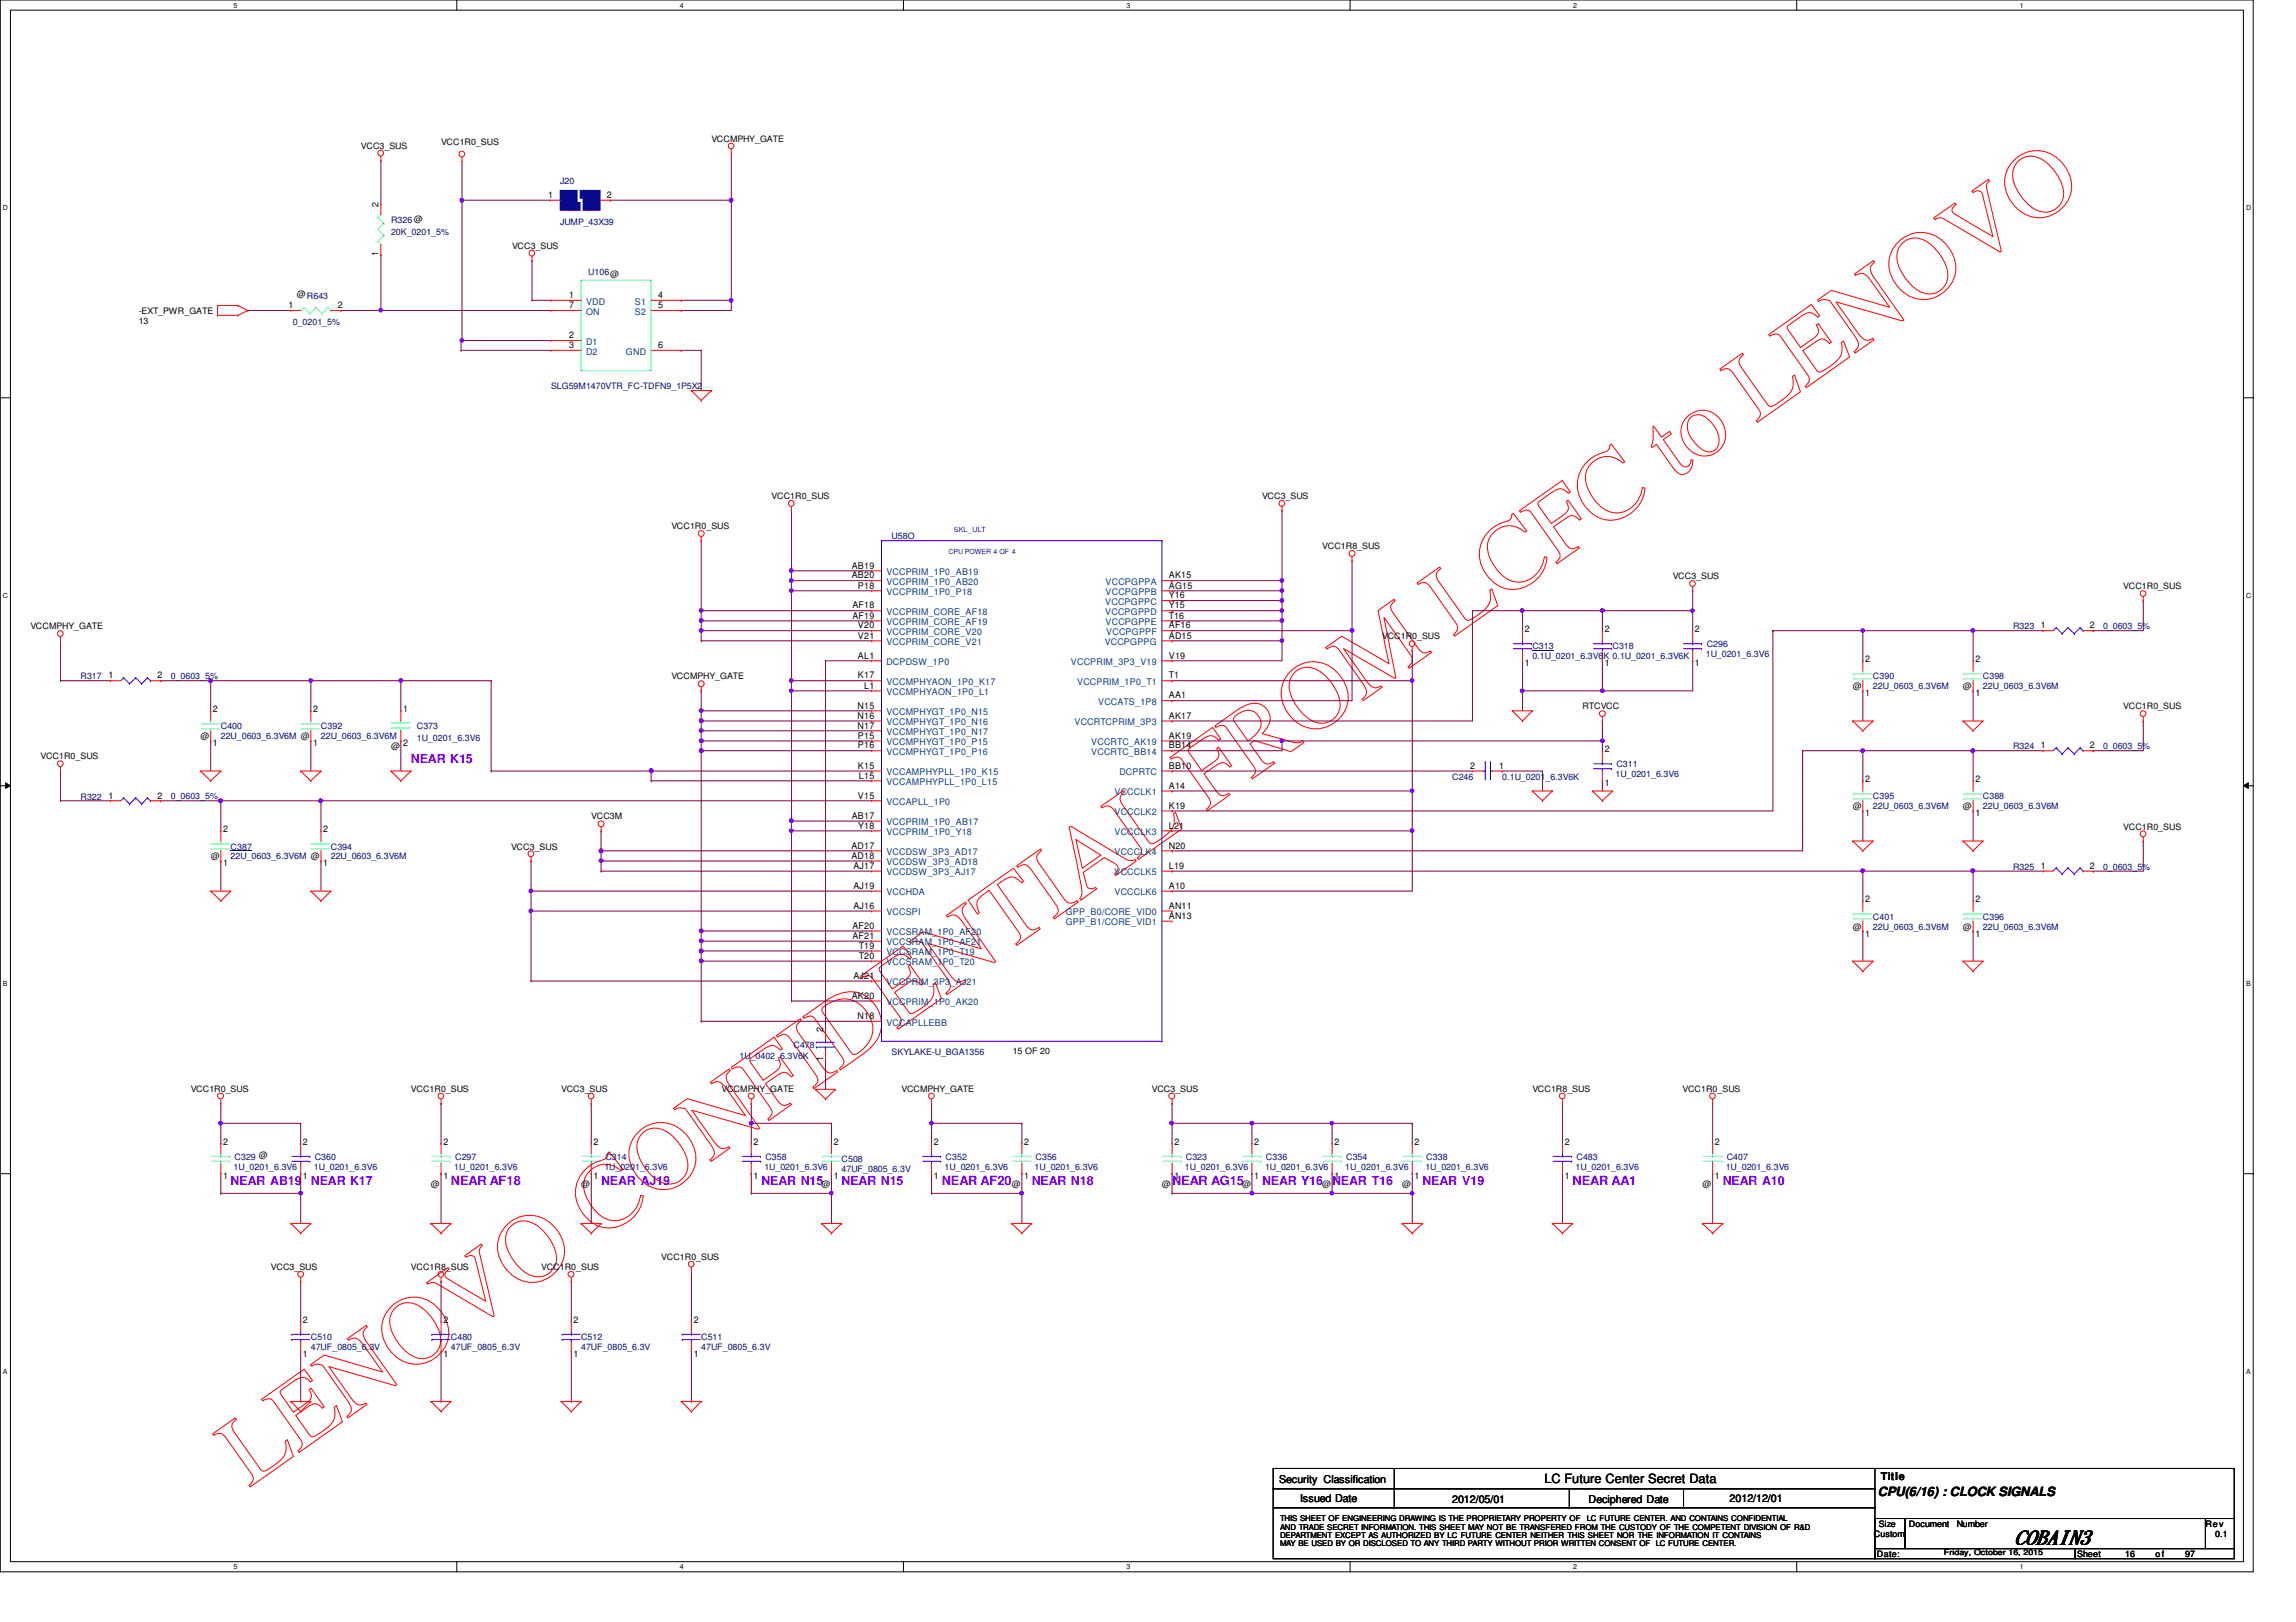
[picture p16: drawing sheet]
<svg xmlns="http://www.w3.org/2000/svg" width="297mm" height="210mm" viewBox="0 0 297 210" stroke-linecap="round" stroke-linejoin="round" font-family="sans-serif">
<defs><g id="words">
<text font-size="12.7" fill="#f00" x="32.2" y="192.5" transform="rotate(-35 32.2 192.5)">LENOVO CONFIDENTIAL FROM LCFC to LENOVO</text>
<text font-size="2.6" x="260.6" y="199.8">COBAIN3</text>
<g font-size="1.7" fill="#8000ff">
<text x="58.3" y="153.4">NEAR AF18</text>
<text x="121.8" y="153.4">NEAR AF20</text>
<text x="151.6" y="153.4">NEAR AG15</text>
<text x="203.5" y="153.4">NEAR AA1</text>
</g>
<g font-size="1.7">
<text x="199.8" y="191.9">LC Future Center Secret Data</text>
<text x="242.9" y="193.6">CPU(6/16) : CLOCK SIGNALS</text>
</g>
<g font-size="1.6" fill="#8000ff">
<text x="53.2" y="98.7">NEAR K15</text>
<text x="29.8" y="153.4">NEAR AB19</text>
<text x="40.2" y="153.4">NEAR K17</text>
<text x="77.8" y="153.4">NEAR AJ19</text>
<text x="98.5" y="153.4">NEAR N15</text>
<text x="108.9" y="153.4">NEAR N15</text>
<text x="133.5" y="153.4">NEAR N18</text>
<text x="163.3" y="153.4">NEAR Y16</text>
<text x="172.3" y="153.4">NEAR T16</text>
<text x="184" y="153.4">NEAR V19</text>
<text x="222.9" y="153.4">NEAR A10</text>
</g>
<g font-size="1.4">
<text x="165.5" y="191.9">Security Classification</text>
<text x="243.3" y="191.5">Title</text>
<text x="168.2" y="194.4">Issued Date</text>
<text x="187.9" y="194.5">2012/05/01</text>
<text x="205.5" y="194.5">Deciphered Date</text>
<text x="223.8" y="194.4">2012/12/01</text>
</g>
<g font-size="1.2">
<text x="49" y="26.8" transform="rotate(-90 49 26.8)">2</text>
<text x="70.9" y="25.6">1</text>
<text x="78.5" y="25.6">2</text>
<text x="49" y="33.1" transform="rotate(-90 49 33.1)">1</text>
<text x="37.3" y="39.9">1</text>
<text x="43.7" y="39.9">2</text>
<text x="73.6" y="39.9">7</text>
<text x="73.6" y="38.6">1</text>
<text x="85.1" y="39.9">5</text>
<text x="85.1" y="38.6">4</text>
<text x="73.6" y="45">3</text>
<text x="73.6" y="43.8">2</text>
<text x="85.1" y="45">6</text>
<text x="110.2" y="73.6">AB19</text>
<text x="110.2" y="74.8">AB20</text>
<text x="111" y="76.2">P18</text>
<text x="151.2" y="74.8">AK15</text>
<text x="151.2" y="76.2">AG15</text>
<text x="151.2" y="77.4">Y16</text>
<text x="110.3" y="78.7">AF18</text>
<text x="110.3" y="80.1">AF19</text>
<text x="111" y="81.3">V20</text>
<text x="111" y="82.6">V21</text>
<text x="151.2" y="78.7">Y15</text>
<text x="151.2" y="80.1">T16</text>
<text x="151.2" y="81.3">AF16</text>
<text x="151.2" y="82.6">AD15</text>
<text x="197.3" y="81.8">2</text>
<text x="207.6" y="81.8">2</text>
<text x="219.3" y="81.8">2</text>
<text x="264" y="81.3">1</text>
<text x="270.4" y="81.3">2</text>
<text x="14.1" y="87.8">1</text>
<text x="20.4" y="87.8">2</text>
<text x="111" y="85.2">AL1</text>
<text x="111" y="87.8">K17</text>
<text x="111.8" y="89.1">L1</text>
<text x="151.2" y="87.8">T1</text>
<text x="151.2" y="85.2">V19</text>
<text x="197.3" y="86.2">1</text>
<text x="207.6" y="86.2">1</text>
<text x="219.3" y="86.2">1</text>
<text x="241.3" y="85.7">2</text>
<text x="255.6" y="85.7">2</text>
<text x="27.6" y="92.2">2</text>
<text x="40.5" y="92.2">2</text>
<text x="52.2" y="92.2">1</text>
<text x="111" y="91.7">N15</text>
<text x="111" y="93">N16</text>
<text x="111" y="94.3">N17</text>
<text x="111" y="95.6">P15</text>
<text x="151.2" y="90.4">AA1</text>
<text x="151.2" y="95.6">AK19</text>
<text x="151.2" y="93">AK17</text>
<text x="241.3" y="90.1">1</text>
<text x="255.6" y="90.1">1</text>
<text x="27.6" y="96.6">1</text>
<text x="40.5" y="96.6">1</text>
<text x="52.2" y="96.6">2</text>
<text x="111" y="99.5">K15</text>
<text x="111" y="96.9">P16</text>
<text x="111.1" y="100.8">L15</text>
<text x="151.2" y="96.9">BB14</text>
<text x="151.2" y="99.5">BB10</text>
<text x="190.2" y="99.5">2</text>
<text x="194" y="99.5">1</text>
<text x="207.6" y="101.8">1</text>
<text x="207.6" y="97.3">2</text>
<text x="241.3" y="101.2">2</text>
<text x="255.6" y="101.2">2</text>
<text x="264" y="96.9">1</text>
<text x="270.4" y="96.9">2</text>
<text x="14.1" y="103.3">1</text>
<text x="20.4" y="103.3">2</text>
<text x="28.9" y="107.7">2</text>
<text x="41.8" y="107.7">2</text>
<text x="110.2" y="106">AB17</text>
<text x="111" y="103.3">V15</text>
<text x="111" y="107.2">Y18</text>
<text x="151.2" y="102.1">A14</text>
<text x="151.2" y="104.6">K19</text>
<text x="151.2" y="107.2">L21</text>
<text x="241.3" y="105.6">1</text>
<text x="255.6" y="105.6">1</text>
<text x="28.9" y="112.1">1</text>
<text x="41.8" y="112.1">1</text>
<text x="110.1" y="109.8">AD17</text>
<text x="110.1" y="111.1">AD18</text>
<text x="110.4" y="112.4">AJ17</text>
<text x="151.2" y="109.8">N20</text>
<text x="151.2" y="112.4">L19</text>
<text x="264" y="112.4">1</text>
<text x="270.4" y="112.4">2</text>
<text x="110.4" y="115">AJ19</text>
<text x="110.4" y="117.6">AJ16</text>
<text x="151.2" y="117.6">AN11</text>
<text x="151.2" y="118.9">AN13</text>
<text x="151.2" y="115">A10</text>
<text x="241.3" y="116.8">2</text>
<text x="255.6" y="116.8">2</text>
<text x="110.3" y="120.2">AF20</text>
<text x="110.3" y="121.5">AF21</text>
<text x="111.1" y="122.8">T19</text>
<text x="111.1" y="124.1">T20</text>
<text x="241.3" y="121.2">1</text>
<text x="255.6" y="121.2">1</text>
<text x="110.2" y="129.2">AK20</text>
<text x="110.4" y="126.7">AJ21</text>
<text x="111" y="131.9">N18</text>
<text x="106.5" y="137.3" transform="rotate(-90 106.5 137.3)">1</text>
<text x="106.5" y="133.6" transform="rotate(-90 106.5 133.6)">2</text>
<text x="28.9" y="148.1">2</text>
<text x="39.2" y="148.1">2</text>
<text x="57.4" y="148.1">2</text>
<text x="76.8" y="148.1">2</text>
<text x="97.5" y="148.1">2</text>
<text x="107.9" y="148.1">2</text>
<text x="120.8" y="148.1">2</text>
<text x="132.5" y="148.1">2</text>
<text x="151.9" y="148.1">2</text>
<text x="162.3" y="148.1">2</text>
<text x="172.6" y="148.1">2</text>
<text x="183" y="148.1">2</text>
<text x="202.4" y="148.1">2</text>
<text x="221.9" y="148.1">2</text>
<text x="28.9" y="152.5">1</text>
<text x="39.2" y="152.5">1</text>
<text x="57.4" y="152.5">1</text>
<text x="76.8" y="152.5">1</text>
<text x="97.5" y="152.5">1</text>
<text x="107.9" y="152.5">1</text>
<text x="120.8" y="152.5">1</text>
<text x="132.5" y="152.5">1</text>
<text x="151.9" y="152.5">1</text>
<text x="162.3" y="152.5">1</text>
<text x="172.6" y="152.5">1</text>
<text x="183" y="152.5">1</text>
<text x="202.4" y="152.5">1</text>
<text x="221.9" y="152.5">1</text>
<text x="39.2" y="171.2">2</text>
<text x="57.4" y="171.2">2</text>
<text x="74.2" y="171.2">2</text>
<text x="89.7" y="171.2">2</text>
<text x="39.2" y="175.6">1</text>
<text x="57.4" y="175.6">1</text>
<text x="74.2" y="175.6">1</text>
<text x="89.7" y="175.6">1</text>
</g>
<g font-size="1.2" fill="#004080">
<text x="73.1" y="26.5">1</text>
<text x="76.3" y="26.5">2</text>
<text x="75.8" y="40.7">ON</text>
<text x="75.8" y="39.4">VDD</text>
<text x="82.1" y="40.7">S2</text>
<text x="82.1" y="39.4">S1</text>
<text x="75.8" y="45.9">D2</text>
<text x="75.8" y="44.6">D1</text>
<text x="81" y="45.9">GND</text>
<text x="114.7" y="74.4">VCCPRIM_1P0_AB19</text>
<text x="114.7" y="75.7">VCCPRIM_1P0_AB20</text>
<text x="114.7" y="77">VCCPRIM_1P0_P18</text>
<text x="143" y="75.7">VCCPGPPA</text>
<text x="143" y="77">VCCPGPPB</text>
<text x="114.7" y="79.6">VCCPRIM_CORE_AF18</text>
<text x="114.7" y="80.9">VCCPRIM_CORE_AF19</text>
<text x="114.7" y="82.2">VCCPRIM_CORE_V20</text>
<text x="114.7" y="83.5">VCCPRIM_CORE_V21</text>
<text x="142.9" y="83.5">VCCPGPPG</text>
<text x="143" y="78.3">VCCPGPPC</text>
<text x="143" y="79.6">VCCPGPPD</text>
<text x="143" y="80.9">VCCPGPPE</text>
<text x="143.1" y="82.2">VCCPGPPF</text>
<text x="114.7" y="86.1">DCPDSW_1P0</text>
<text x="114.7" y="88.6">VCCMPHYAON_1P0_K17</text>
<text x="114.7" y="90">VCCMPHYAON_1P0_L1</text>
<text x="138.6" y="86.1">VCCPRIM_3P3_V19</text>
<text x="139.4" y="88.6">VCCPRIM_1P0_T1</text>
<text x="114.7" y="92.5">VCCMPHYGT_1P0_N15</text>
<text x="114.7" y="93.9">VCCMPHYGT_1P0_N16</text>
<text x="114.7" y="95.1">VCCMPHYGT_1P0_N17</text>
<text x="139" y="93.9">VCCRTCPRIM_3P3</text>
<text x="142.1" y="91.2">VCCATS_1P8</text>
<text x="114.7" y="100.3">VCCAMPHYPLL_1P0_K15</text>
<text x="114.7" y="101.6">VCCAMPHYPLL_1P0_L15</text>
<text x="114.7" y="96.4">VCCMPHYGT_1P0_P15</text>
<text x="114.7" y="97.7">VCCMPHYGT_1P0_P16</text>
<text x="141.2" y="96.4">VCCRTC_AK19</text>
<text x="141.2" y="97.7">VCCRTC_BB14</text>
<text x="144.8" y="100.3">DCPRTC</text>
<text x="114.7" y="104.2">VCCAPLL_1P0</text>
<text x="114.7" y="106.8">VCCPRIM_1P0_AB17</text>
<text x="144.2" y="102.9">VCCCLK1</text>
<text x="144.2" y="105.5">VCCCLK2</text>
<text x="114.7" y="108.1">VCCPRIM_1P0_Y18</text>
<text x="114.7" y="110.7">VCCDSW_3P3_AD17</text>
<text x="114.7" y="112">VCCDSW_3P3_AD18</text>
<text x="114.7" y="113.3">VCCDSW_3P3_AJ17</text>
<text x="144.2" y="110.7">VCCCLK4</text>
<text x="144.2" y="108.1">VCCCLK3</text>
<text x="144.2" y="113.3">VCCCLK5</text>
<text x="114.7" y="115.9">VCCHDA</text>
<text x="114.7" y="118.4">VCCSPI</text>
<text x="137.9" y="118.4">GPP_B0/CORE_VID0</text>
<text x="137.9" y="119.8">GPP_B1/CORE_VID1</text>
<text x="144.2" y="115.9">VCCCLK6</text>
<text x="114.7" y="121">VCCSRAM_1P0_AF20</text>
<text x="114.7" y="122.3">VCCSRAM_1P0_AF21</text>
<text x="114.7" y="123.6">VCCSRAM_1P0_T19</text>
<text x="114.7" y="124.9">VCCSRAM_1P0_T20</text>
<text x="114.7" y="130.1">VCCPRIM_1P0_AK20</text>
<text x="114.7" y="127.5">VCCPRIM_3P3_AJ21</text>
<text x="114.7" y="132.7">VCCAPLLEBB</text>
</g>
<g font-size="1.1">
<text x="46.7" y="19.3">VCC3_SUS</text>
<text x="57.1" y="18.8">VCC1R0_SUS</text>
<text x="92" y="18.3">VCCMPHY_GATE</text>
<text x="66.2" y="32.2">VCC3_SUS</text>
<text x="17.9" y="40.6">-EXT_PWR_GATE</text>
<text x="17.9" y="41.9">13</text>
<text x="38.4" y="38.4">@R643</text>
<text x="99.8" y="64.6">VCC1R0_SUS</text>
<text x="163.3" y="64.6">VCC3_SUS</text>
<text x="86.9" y="68.5">VCC1R0_SUS</text>
<text x="171.1" y="71.1">VCC1R8_SUS</text>
<text x="216.4" y="75">VCC3_SUS</text>
<text x="274.7" y="76.2">VCC1R0_SUS</text>
<text x="3.9" y="81.4">VCCMPHY_GATE</text>
<text x="178.8" y="82.7">VCC1R0_SUS</text>
<text x="86.9" y="87.9">VCCMPHY_GATE</text>
<text x="239.7" y="89.2">@</text>
<text x="254" y="89.2">@</text>
<text x="25.9" y="95.7">@</text>
<text x="204.7" y="91.8">RTCVCC</text>
<text x="274.7" y="91.8">VCC1R0_SUS</text>
<text x="5.2" y="98.3">VCC1R0_SUS</text>
<text x="50.6" y="97">@</text>
<text x="76.5" y="106">VCC3M</text>
<text x="239.7" y="104.7">@</text>
<text x="254" y="104.7">@</text>
<text x="274.7" y="107.4">VCC1R0_SUS</text>
<text x="27.3" y="111.2">@</text>
<text x="66.1" y="109.9">VCC3_SUS</text>
<text x="239.7" y="120.3">@</text>
<text x="254" y="120.3">@</text>
<text x="131" y="136.4">15 OF 20</text>
<text x="24.7" y="141.3">VCC1R0_SUS</text>
<text x="53.2" y="141.3">VCC1R0_SUS</text>
<text x="72.6" y="141.3">VCC3_SUS</text>
<text x="93.3" y="141.3">VCCMPHY_GATE</text>
<text x="116.6" y="141.3">VCCMPHY_GATE</text>
<text x="149" y="141.3">VCC3_SUS</text>
<text x="198.2" y="141.3">VCC1R8_SUS</text>
<text x="217.7" y="141.3">VCC1R0_SUS</text>
<text x="55.7" y="153.6">@</text>
<text x="75.2" y="153.6">@</text>
<text x="106.3" y="153.6">@</text>
<text x="130.9" y="153.6">@</text>
<text x="150.3" y="153.6">@</text>
<text x="160.7" y="153.6">@</text>
<text x="171.1" y="153.6">@</text>
<text x="181.4" y="153.6">@</text>
<text x="220.3" y="153.6">@</text>
<text x="35" y="164.3">VCC3_SUS</text>
<text x="53.2" y="164.3">VCC1R8_SUS</text>
<text x="70" y="164.3">VCC1R0_SUS</text>
<text x="85.6" y="163">VCC1R0_SUS</text>
<text x="243.1" y="197.6">Size</text>
<text x="247" y="197.6">Document</text>
<text x="253.1" y="197.6">Number</text>
<text x="285.3" y="197.6">Rev</text>
<text x="242.4" y="198.9">Custom</text>
<text x="242.8" y="201.5">Date:</text>
<text x="268.7" y="201.5">Sheet</text>
<text x="275" y="201.5">16</text>
<text x="278.8" y="201.5">o f</text>
<text x="282.7" y="201.5">97</text>
<text x="286.6" y="198.9">0.1</text>
</g>
<g font-size="1.1" fill="#000080">
<text x="72.5" y="23.8">J20</text>
<text x="50.6" y="28.8">R326 @</text>
<text x="72.5" y="29.1">JUMP_43X39</text>
<text x="50.6" y="30.4">20K_0201_5%</text>
<text x="76.1" y="35.6">U106@</text>
<text x="37.9" y="42">0_0201_5%</text>
<text x="71.3" y="50.3">SLG59M1470VTR_FC-TDFN9_1P5X2</text>
<text x="115.4" y="69.8">U58O</text>
<text x="220.8" y="83.8">C296</text>
<text x="260.4" y="81.4">R323</text>
<text x="272.1" y="81.4">0_0603_5%</text>
<text x="10.4" y="87.9">R317</text>
<text x="22.1" y="87.9">0_0603_5%</text>
<text x="198.2" y="84">C313</text>
<text x="198.2" y="85.3">0.1U_0201_6.3V6K 0.1U_0201_6.3V6K</text>
<text x="208.6" y="84">C318</text>
<text x="220.7" y="85">1U_0201_6.3V6</text>
<text x="242.3" y="87.9">C390</text>
<text x="242.3" y="89.2">22U_0603_6.3V6M</text>
<text x="256.5" y="87.9">C398</text>
<text x="256.5" y="89.2">22U_0603_6.3V6M</text>
<text x="28.6" y="94.4">C400</text>
<text x="28.6" y="95.7">22U_0603_6.3V6M @</text>
<text x="41.5" y="94.4">C392</text>
<text x="41.5" y="95.7">22U_0603_6.3V6M</text>
<text x="53.9" y="94.4">C373</text>
<text x="53.9" y="95.9">1U_0201_6.3V6</text>
<text x="187.9" y="100.9">C246</text>
<text x="194.3" y="100.9">0.1U_0201_6.3V6K</text>
<text x="209" y="100.6">1U_0201_6.3V6</text>
<text x="209.1" y="99.3">C311</text>
<text x="260.4" y="97">R324</text>
<text x="272.1" y="97">0_0603_5%</text>
<text x="10.4" y="103.6">R322</text>
<text x="22.1" y="103.5">0_0603_5%</text>
<text x="242.3" y="103.5">C395</text>
<text x="242.3" y="104.7">22U_0603_6.3V6M</text>
<text x="256.5" y="103.5">C388</text>
<text x="256.5" y="104.7">22U_0603_6.3V6M</text>
<text x="29.8" y="109.9">C387</text>
<text x="29.8" y="111.2">22U_0603_6.3V6M @</text>
<text x="42.8" y="109.9">C394</text>
<text x="42.8" y="111.2">22U_0603_6.3V6M</text>
<text x="260.4" y="112.5">R325</text>
<text x="272.1" y="112.5">0_0603_5%</text>
<text x="242.3" y="119">C401</text>
<text x="256.5" y="119">C396</text>
<text x="242.3" y="120.3">22U_0603_6.3V6M</text>
<text x="256.5" y="120.3">22U_0603_6.3V6M</text>
<text x="95.7" y="137">1U_0402_6.3V6K</text>
<text x="102.7" y="135.6">C478</text>
<text x="115.4" y="136.5">SKYLAKE-U_BGA1356</text>
<text x="30.2" y="151.4">1U_0201_6.3V6</text>
<text x="30.3" y="150.1">C329 @</text>
<text x="40.6" y="151.4">1U_0201_6.3V6</text>
<text x="40.7" y="150.1">C360</text>
<text x="58.8" y="151.4">1U_0201_6.3V6</text>
<text x="58.9" y="150.1">C297</text>
<text x="78.2" y="151.4">1U_0201_6.3V6</text>
<text x="78.3" y="150.1">C314</text>
<text x="98.9" y="151.4">1U_0201_6.3V6</text>
<text x="99" y="150.1">C358</text>
<text x="108.9" y="150.4">C508</text>
<text x="108.9" y="151.6">47UF_0805_6.3V</text>
<text x="122.2" y="151.4">1U_0201_6.3V6</text>
<text x="122.3" y="150.1">C352</text>
<text x="133.9" y="151.4">1U_0201_6.3V6</text>
<text x="134" y="150.1">C356</text>
<text x="153.3" y="151.4">1U_0201_6.3V6</text>
<text x="153.4" y="150.1">C323</text>
<text x="163.7" y="151.4">1U_0201_6.3V6</text>
<text x="163.8" y="150.1">C336</text>
<text x="174" y="151.4">1U_0201_6.3V6</text>
<text x="174.2" y="150.1">C354</text>
<text x="184.4" y="151.4">1U_0201_6.3V6</text>
<text x="184.5" y="150.1">C338</text>
<text x="203.8" y="151.4">1U_0201_6.3V6</text>
<text x="204" y="150.1">C483</text>
<text x="223.3" y="151.4">1U_0201_6.3V6</text>
<text x="223.4" y="150.1">C407</text>
<text x="40.2" y="173.4">C510</text>
<text x="58.3" y="173.4">C480</text>
<text x="75.2" y="173.4">C512</text>
<text x="90.7" y="173.4">C511</text>
<text x="40.2" y="174.7">47UF_0805_6.3V</text>
<text x="58.3" y="174.7">47UF_0805_6.3V</text>
<text x="75.2" y="174.7">47UF_0805_6.3V</text>
<text x="90.7" y="174.7">47UF_0805_6.3V</text>
</g>
<g font-size="1">
<text x="165.6" y="198">AND TRADE SECRET INFORMATION. THIS SHEET MAY NOT BE TRANSFERED FROM THE CUSTODY OF THE COMPETENT DIVISION OF R&amp;D</text>
<text x="165.6" y="196.9">THIS SHEET OF ENGINEERING DRAWING IS THE PROPRIETARY PROPERTY OF</text>
<text x="205.3" y="196.9">LC FUTURE CENTER. AND CONTAINS CONFIDENTIAL</text>
<text x="165.6" y="199">DEPARTMENT EXCEPT AS AUTHORIZED BY LC FUTURE CENTER NEITHER THIS SHEET NOR THE INFORMATION IT CONTAINS</text>
<text x="165.6" y="200.1">MAY BE USED BY OR DISCLOSED TO ANY THIRD PARTY WITHOUT PRIOR WRITTEN CONSENT OF LC FUTURE CENTER.</text>
<text x="251.5" y="201.3">Friday, October 16, 2015</text>
</g>
<g font-size=".9">
<text x="30.2" y="1">5</text>
<text x="88" y="1">4</text>
<text x="145.8" y="1">3</text>
<text x="203.5" y="1">2</text>
<text x="261.3" y="1">1</text>
<text x=".4" y="27.2">D</text>
<text x="290.6" y="27.2">D</text>
<text x=".4" y="77.3">C</text>
<text x="290.6" y="77.3">C</text>
<text x=".4" y="127.6">B</text>
<text x="290.6" y="127.6">B</text>
<text x=".4" y="177.8">A</text>
<text x="290.6" y="177.8">A</text>
<text x="30.2" y="203.1">5</text>
<text x="88" y="203.1">4</text>
<text x="145.8" y="203.1">3</text>
<text x="203.5" y="203.1">2</text>
<text x="261.3" y="203.1">1</text>
</g>
<g font-size=".9" fill="#00f">
<text x="122.7" y="71.7">CPU POWER 4 OF 4</text>
<text x="123.4" y="68.8">SKL_ULT</text>
</g>
</g></defs>
<path d="M0 0h291.5v203.4h-291.5zM1.4 1.3h288.8v200.8h-288.8z" fill="none" stroke="#000" stroke-width=".13"/>
<g fill="#fff">
<path d="M30.2 .2h.5v1h-.5z"/>
<path d="M30.2 202.3h.5v1h-.5z"/>
</g>
<path d="M59.1 0v1.3M59.1 202.1v1.3" fill="none" stroke="#000" stroke-width=".13"/>
<g fill="#fff">
<path d="M88 .2h.5v1h-.5z"/>
<path d="M88 202.3h.5v1h-.5z"/>
</g>
<path d="M116.9 0v1.3M116.9 202.1v1.3" fill="none" stroke="#000" stroke-width=".13"/>
<g fill="#fff">
<path d="M145.8 .2h.5v1h-.5z"/>
<path d="M145.8 202.3h.5v1h-.5z"/>
</g>
<path d="M174.7 0v1.3M174.7 202.1v1.3" fill="none" stroke="#000" stroke-width=".13"/>
<g fill="#fff">
<path d="M203.5 .2h.5v1h-.5z"/>
<path d="M203.5 202.3h.5v1h-.5z"/>
</g>
<path d="M232.4 0v1.3M232.4 202.1v1.3" fill="none" stroke="#000" stroke-width=".13"/>
<g fill="#fff">
<path d="M261.3 .2h.5v1h-.5z"/>
<path d="M261.3 202.3h.5v1h-.5z"/>
<path d="M.4 26.4h.6v1h-.6z"/>
<path d="M290.6 26.4h.6v1h-.6z"/>
<path d="M.4 76.5h.6v1.1h-.6z"/>
<path d="M290.6 76.5h.6v1.1h-.6z"/>
</g>
<path d="M0 51.5h1.4M290.2 51.5h1.3" fill="none" stroke="#000" stroke-width=".13"/>
<g fill="#fff">
<path d="M.4 126.7h.6v1.1h-.6z"/>
<path d="M290.6 126.7h.6v1.1h-.6z"/>
</g>
<path d="M0 101.7h1.4M.7 101.3l.7 .4-.7 .3zM290.2 101.7l.7-.4v.7zM290.2 101.7h1.3" fill="none" stroke="#000" stroke-width=".13"/>
<path d="M.7 101.3l.7 .4-.7 .3zM290.2 101.7l.7-.4v.7z" fill="#000"/>
<g fill="#fff">
<path d="M.4 177h.5v1h-.5z"/>
<path d="M290.6 177h.5v1h-.5z"/>
</g>
<path d="M0 151.9h1.4M290.2 151.9h1.3" fill="none" stroke="#000" stroke-width=".13"/>
<path d="M51.9 88.1h.1M51.9 88.1h11.6M63.5 88.1h.1M63.5 99.8h.1M63.5 99.8h49.3M63.5 88.1v11.7M84.2 99.8h.1M84.2 99.8v1.2M84.2 101h.1M84.2 101h28.6" fill="none" stroke="#800040" stroke-width=".13"/>
<circle cx="84.2" cy="99.7" r=".26" fill="#f0f"/>
<circle cx="84.2" cy="99.7" r=".26" fill="none" stroke="#f0f" stroke-width=".13"/>
<path d="M40.2 95.9h.1M40.2 95.9v3.9M41.5 103.6h.1M41.5 103.6h71.3" fill="none" stroke="#800040" stroke-width=".13"/>
<circle cx="41.5" cy="103.6" r=".26" fill="#f0f"/>
<circle cx="41.5" cy="103.6" r=".26" fill="none" stroke="#f0f" stroke-width=".13"/>
<path d="M27.3 95.9h.1M27.3 88.1h.1M27.3 88.1h24.6M27.3 88.1v3.9M27.3 95.9v3.9M40.2 88.1h.1M40.2 88.1v3.9" fill="none" stroke="#800040" stroke-width=".13"/>
<path d="M40 87.9h.3l.1 .2-.1 .1-.1 .1-.2-.1z" fill-rule="evenodd" fill="#f0f"/>
<path d="M40 87.9h.3l.1 .2-.1 .1-.1 .1-.2-.1z" fill="none" stroke="#f0f" stroke-width=".13"/>
<path d="M27.1 87.9h.3l.1 .2-.1 .1-.2 .1-.1-.1z" fill-rule="evenodd" fill="#f0f"/>
<path d="M27.1 87.9h.3l.1 .2-.1 .1-.2 .1-.1-.1z" fill="none" stroke="#f0f" stroke-width=".13"/>
<path d="M28.6 103.6h.1M28.6 103.6h12.9M41.5 111.4h.1M41.5 103.6h.1M41.5 103.6v3.9M41.5 111.4v3.9" fill="none" stroke="#800040" stroke-width=".13"/>
<circle cx="28.5" cy="103.6" r=".26" fill="#f0f"/>
<circle cx="28.5" cy="103.6" r=".26" fill="none" stroke="#f0f" stroke-width=".13"/>
<g fill="none" stroke="#800040" stroke-width=".13">
<path d="M7.8 99.8h.1M7.8 88.1h.1M7.8 82.9h.1M7.8 88.1h6.5M7.8 82.9v5.2M7.8 99.8v3.8M20.8 88.1h.1M20.8 88.1h6.5M51.9 88.1h.1M51.9 88.1v3.9M7.8 103.6h.1M7.8 103.6h6.5"/>
<path d="M20.8 103.6h.1M20.8 103.6h7.8M28.6 103.6h.1M28.6 103.6v3.9"/>
</g>
<circle cx="51.9" cy="88.1" r=".25" fill="#f0f"/>
<circle cx="51.9" cy="88.1" r=".25" fill="none" stroke="#f0f" stroke-width=".13"/>
<path d="M102.4 66.1h.1M102.4 66.1v7.8M51.9 95.9h.1M51.9 95.9v3.9M102.4 88.1h.1M102.4 88.1h10.4" fill="none" stroke="#800040" stroke-width=".13"/>
<path d="M102.2 87.9h.3l.1 .2-.1 .1-.1 .1-.2-.1z" fill-rule="evenodd" fill="#f0f"/>
<path d="M102.2 87.9h.3l.1 .2-.1 .1-.1 .1-.2-.1z" fill="none" stroke="#f0f" stroke-width=".13"/>
<g fill="none" stroke="#800040" stroke-width=".13">
<path d="M102.4 89.4h.1M102.4 88.1h.1M102.4 89.4h10.4M102.4 88.1v1.3M106.8 85.5h.1M106.8 85.5v47.7M102.4 107.5h.1M102.4 106.3h.1M102.4 107.5v22M102.4 106.3h10.4M102.4 107.5h10.4M106.8 137.1h.1"/>
<path d="M106.8 137.1v3.9"/>
</g>
<path d="M102.2 107.3h.3l.1 .2-.1 .2h-.1h-.2z" fill-rule="evenodd" fill="#f0f"/>
<path d="M102.2 107.3h.3l.1 .2-.1 .2h-.1h-.2z" fill="none" stroke="#f0f" stroke-width=".13"/>
<path d="M90.7 82.9h.1M90.7 81.6h.1M90.7 82.9h22.1M90.7 81.6v1.3M90.7 81.6h22.1M102.4 129.5h.1M102.4 129.5h10.4" fill="none" stroke="#800040" stroke-width=".13"/>
<circle cx="90.7" cy="81.6" r=".25" fill="#f0f"/>
<circle cx="90.7" cy="81.6" r=".25" fill="none" stroke="#f0f" stroke-width=".13"/>
<path d="M90.7 80.3h.1M90.7 80.3v1.3M90.7 80.3h22.1" fill="none" stroke="#800040" stroke-width=".13"/>
<circle cx="90.7" cy="80.3" r=".26" fill="#f0f"/>
<circle cx="90.7" cy="80.3" r=".26" fill="none" stroke="#f0f" stroke-width=".13"/>
<path d="M90.7 79h.1M90.7 79v1.3M90.7 79h22.1" fill="none" stroke="#800040" stroke-width=".13"/>
<circle cx="90.7" cy="79" r=".25" fill="#f0f"/>
<circle cx="90.7" cy="79" r=".25" fill="none" stroke="#f0f" stroke-width=".13"/>
<path d="M90.7 70h.1M90.7 70v9M90.7 92h.1M90.7 92h22.1" fill="none" stroke="#800040" stroke-width=".13"/>
<circle cx="90.7" cy="92" r=".25" fill="#f0f"/>
<circle cx="90.7" cy="92" r=".25" fill="none" stroke="#f0f" stroke-width=".13"/>
<path d="M90.7 89.4h.1M90.7 93.3h.1M90.7 89.4v2.6M90.7 93.3h22.1" fill="none" stroke="#800040" stroke-width=".13"/>
<circle cx="90.7" cy="93.3" r=".26" fill="#f0f"/>
<circle cx="90.7" cy="93.3" r=".26" fill="none" stroke="#f0f" stroke-width=".13"/>
<path d="M90.7 92h.1M90.7 94.6h.1M90.7 92v1.3M90.7 94.6h22.1" fill="none" stroke="#800040" stroke-width=".13"/>
<circle cx="90.7" cy="94.5" r=".25" fill="#f0f"/>
<circle cx="90.7" cy="94.5" r=".25" fill="none" stroke="#f0f" stroke-width=".13"/>
<path d="M90.7 93.3h.1M90.7 95.9h.1M90.7 93.3v1.3M90.7 95.9h22.1" fill="none" stroke="#800040" stroke-width=".13"/>
<circle cx="90.7" cy="95.9" r=".25" fill="#f0f"/>
<circle cx="90.7" cy="95.9" r=".25" fill="none" stroke="#f0f" stroke-width=".13"/>
<path d="M90.7 94.6h.1M90.7 97.2h.1M90.7 95.9h.1M90.7 94.6v25.9M90.7 97.2h22.1" fill="none" stroke="#800040" stroke-width=".13"/>
<circle cx="90.7" cy="120.4" r=".25" fill="#f0f"/>
<circle cx="90.7" cy="120.4" r=".25" fill="none" stroke="#f0f" stroke-width=".13"/>
<circle cx="90.7" cy="97.2" r=".26" fill="#f0f"/>
<circle cx="90.7" cy="97.2" r=".26" fill="none" stroke="#f0f" stroke-width=".13"/>
<path d="M106.8 85.5h.1M106.8 85.5h6M77.8 110.1h.1M77.8 110.1h35" fill="none" stroke="#800040" stroke-width=".13"/>
<circle cx="77.8" cy="110.1" r=".26" fill="#f0f"/>
<circle cx="77.8" cy="110.1" r=".26" fill="none" stroke="#f0f" stroke-width=".13"/>
<path d="M77.8 107.5h.1M77.8 111.4h.1M77.8 107.5v2.6M77.8 111.4h35" fill="none" stroke="#800040" stroke-width=".13"/>
<circle cx="77.8" cy="111.4" r=".25" fill="#f0f"/>
<circle cx="77.8" cy="111.4" r=".25" fill="none" stroke="#f0f" stroke-width=".13"/>
<path d="M77.8 110.1h.1M77.8 112.7h.1M77.8 111.4h.1M77.8 110.1v2.6M77.8 112.7h35M90.7 120.5h.1M90.7 121.8h.1M90.7 120.5h22.1M90.7 121.8h22.1" fill="none" stroke="#800040" stroke-width=".13"/>
<circle cx="90.7" cy="121.8" r=".25" fill="#f0f"/>
<circle cx="90.7" cy="121.8" r=".25" fill="none" stroke="#f0f" stroke-width=".13"/>
<path d="M90.7 120.5h.1M90.7 123.1h.1M90.7 120.5v1.3M90.7 123.1h22.1" fill="none" stroke="#800040" stroke-width=".13"/>
<circle cx="90.7" cy="123.1" r=".26" fill="#f0f"/>
<circle cx="90.7" cy="123.1" r=".26" fill="none" stroke="#f0f" stroke-width=".13"/>
<path d="M90.7 121.8h.1M90.7 124.4h.1M90.7 121.8v1.3M90.7 124.4h22.1" fill="none" stroke="#800040" stroke-width=".13"/>
<circle cx="90.7" cy="124.3" r=".25" fill="#f0f"/>
<circle cx="90.7" cy="124.3" r=".25" fill="none" stroke="#f0f" stroke-width=".13"/>
<path d="M68.7 117.9h.1M68.7 115.3h.1M68.7 117.9v9.1M68.7 115.3h44.1M68.7 127h.1M68.7 127h44.1M90.7 123.1h.1M90.7 132.2h.1M90.7 124.4h.1M90.7 123.1v9.1M90.7 132.2h22.1" fill="none" stroke="#800040" stroke-width=".13"/>
<path d="M68.5 115.1h.3l.1 .2-.1 .1-.1 .1-.2-.1z" fill-rule="evenodd" fill="#f0f"/>
<path d="M68.5 115.1h.3l.1 .2-.1 .1-.1 .1-.2-.1z" fill="none" stroke="#f0f" stroke-width=".13"/>
<path d="M68.7 111.4h.1M68.7 117.9h.1M68.7 111.4v3.9M68.7 117.9h44.1" fill="none" stroke="#800040" stroke-width=".13"/>
<path d="M68.5 117.7h.3l.1 .2-.1 .1-.1 .1-.2-.1z" fill-rule="evenodd" fill="#f0f"/>
<path d="M68.5 117.7h.3l.1 .2-.1 .1-.1 .1-.2-.1z" fill="none" stroke="#f0f" stroke-width=".13"/>
<path d="M102.4 89.4h.1M102.4 89.4v18.1M68.7 115.3h.1M68.7 115.3v2.6M102.4 106.3h.1" fill="none" stroke="#800040" stroke-width=".13"/>
<path d="M102.2 106h.2l.2 .1-.1 .3-.1 .1-.2-.1z" fill-rule="evenodd" fill="#f0f"/>
<path d="M102.2 106h.2l.2 .1-.1 .3-.1 .1-.2-.1z" fill="none" stroke="#f0f" stroke-width=".13"/>
<path d="M102.2 89.2h.3l.1 .2-.1 .1-.1 .1-.2-.1z" fill-rule="evenodd" fill="#f0f"/>
<path d="M102.2 89.2h.3l.1 .2-.1 .1-.1 .1-.2-.1z" fill="none" stroke="#f0f" stroke-width=".13"/>
<path d="M102.4 73.9h.1M102.4 73.9h10.4" fill="none" stroke="#800040" stroke-width=".13"/>
<path d="M102.2 73.6h.2l.2 .1-.1 .3-.1 .1-.2-.1z" fill-rule="evenodd" fill="#f0f"/>
<path d="M102.2 73.6h.2l.2 .1-.1 .3-.1 .1-.2-.1z" fill="none" stroke="#f0f" stroke-width=".13"/>
<path d="M102.4 73.9h.1M102.4 75.1h.1M102.4 73.9v1.2M102.4 75.1h10.4" fill="none" stroke="#800040" stroke-width=".13"/>
<path d="M102.2 74.9h.3l.1 .2-.1 .2-.1 .1-.2-.1z" fill-rule="evenodd" fill="#f0f"/>
<path d="M102.2 74.9h.3l.1 .2-.1 .2-.1 .1-.2-.1z" fill="none" stroke="#f0f" stroke-width=".13"/>
<path d="M102.4 75.1h.1M102.4 76.5h.1M102.4 75.1v1.4M102.4 76.5h10.4" fill="none" stroke="#800040" stroke-width=".13"/>
<path d="M102.2 76.3h.3l.1 .1-.1 .2-.1 .1-.2-.1z" fill-rule="evenodd" fill="#f0f"/>
<path d="M102.2 76.3h.3l.1 .1-.1 .2-.1 .1-.2-.1z" fill="none" stroke="#f0f" stroke-width=".13"/>
<path d="M102.4 76.5h.1M102.4 76.5v11.6M241 89.4h.1M241 81.6h.1M241 81.6v3.9M241 89.4v3.9M255.3 81.6h.1M255.3 81.6h9M207.3 101h.1M207.3 101v1.4" fill="none" stroke="#800040" stroke-width=".13"/>
<circle cx="255.2" cy="81.6" r=".25" fill="#f0f"/>
<circle cx="255.2" cy="81.6" r=".25" fill="none" stroke="#f0f" stroke-width=".13"/>
<path d="M197 79h.1M197 79h10.3M277.3 77.7h.1M277.3 77.7v3.9h-6.5M241 81.6h.1M241 81.6h14.3M255.3 89.4h.1M255.3 81.6h.1M255.3 81.6v3.9M255.3 89.4v3.9M270.8 81.6h.1" fill="none" stroke="#800040" stroke-width=".13"/>
<circle cx="207.3" cy="79" r=".25" fill="#f0f"/>
<circle cx="207.3" cy="79" r=".25" fill="none" stroke="#f0f" stroke-width=".13"/>
<circle cx="196.9" cy="79" r=".25" fill="#f0f"/>
<circle cx="196.9" cy="79" r=".25" fill="none" stroke="#f0f" stroke-width=".13"/>
<path d="M197 85.5h.1M197 89.4h.1M197 85.5v3.9M197 89.4h10.3M199.6 99.8h.1M199.6 99.8v2.6" fill="none" stroke="#800040" stroke-width=".13"/>
<circle cx="207.3" cy="89.4" r=".25" fill="#f0f"/>
<circle cx="207.3" cy="89.4" r=".25" fill="none" stroke="#f0f" stroke-width=".13"/>
<circle cx="196.9" cy="89.4" r=".25" fill="#f0f"/>
<circle cx="196.9" cy="89.4" r=".25" fill="none" stroke="#f0f" stroke-width=".13"/>
<g fill="none" stroke="#800040" stroke-width=".13">
<path d="M190.5 79h.1M190.5 79h6.5M190.5 79v14.3M197 79h.1M197 79v2.6M207.3 79h.1M207.3 79v2.6M207.3 79h11.7M219 79h.1M219 79v2.6M151.6 99.8h.1M151.6 85.5h.1"/>
<path d="M151.6 99.8h38.9M165.9 82.9h.1M165.9 82.9v2.6h-14.3M194.3 99.8h.1M194.3 99.8h5.3M197 89.4h.1M197 89.4v2.6M207.3 85.5h.1M207.3 89.4h.1M207.3 85.5v3.9M219 85.5h.1M219 85.5v3.9h-11.7"/>
<path d="M241 97.2h.1M241 97.2v3.8M255.3 97.2h.1M255.3 97.2h9M241 104.9h.1M241 104.9v3.9"/>
</g>
<circle cx="255.2" cy="97.2" r=".26" fill="#f0f"/>
<circle cx="255.2" cy="97.2" r=".26" fill="none" stroke="#f0f" stroke-width=".13"/>
<g fill="none" stroke="#800040" stroke-width=".13">
<path d="M241 97.2h.1M241 97.2h14.3M255.3 97.2h.1M255.3 97.2v3.8M270.8 97.2h.1M277.3 93.3h.1M277.3 93.3v3.9h-6.5M241 112.7h.1M241 112.7v3.9M255.3 112.7h.1M255.3 112.7h9M241 120.5h.1"/>
<path d="M241 120.5v3.9"/>
</g>
<circle cx="255.2" cy="112.7" r=".26" fill="#f0f"/>
<circle cx="255.2" cy="112.7" r=".26" fill="none" stroke="#f0f" stroke-width=".13"/>
<path d="M151.6 110.1h.1M151.6 112.7h.1M151.6 112.7h103.7M151.6 110.1h81.6M241 112.7h.1M255.3 112.7h.1M255.3 112.7v3.9M270.8 112.7h.1M277.3 108.8h.1M277.3 108.8v3.9h-6.5M255.3 120.5h.1M255.3 120.5v3.9" fill="none" stroke="#800040" stroke-width=".13"/>
<path d="M240.8 112.5l.2-.1 .2 .2-.1 .3h-.1h-.2z" fill-rule="evenodd" fill="#f0f"/>
<path d="M240.8 112.5l.2-.1 .2 .2-.1 .3h-.1h-.2z" fill="none" stroke="#f0f" stroke-width=".13"/>
<path d="M233.2 97.2h.1M233.2 97.2v12.9M233.2 97.2h7.8" fill="none" stroke="#800040" stroke-width=".13"/>
<path d="M240.8 97l.2-.1 .2 .1-.1 .3-.1 .1-.2-.1z" fill-rule="evenodd" fill="#f0f"/>
<path d="M240.8 97l.2-.1 .2 .1-.1 .3-.1 .1-.2-.1z" fill="none" stroke="#f0f" stroke-width=".13"/>
<path d="M229.4 81.6h.1M229.4 81.6v23.3h-77.8M229.4 81.6h11.6M151.6 104.9h.1" fill="none" stroke="#800040" stroke-width=".13"/>
<path d="M240.8 81.4h.3l.1 .2-.1 .2h-.1h-.2z" fill-rule="evenodd" fill="#f0f"/>
<path d="M240.8 81.4h.3l.1 .2-.1 .2h-.1h-.2z" fill="none" stroke="#f0f" stroke-width=".13"/>
<path d="M219 76.5h.1M219 76.5v2.5M151.6 97.2h.1M151.6 95.9h.1M151.6 95.9h14.3M165.9 95.9h.1M165.9 95.9v1.3h-14.3" fill="none" stroke="#800040" stroke-width=".13"/>
<path d="M218.8 78.8h.3l.1 .2-.1 .2h-.2h-.1z" fill-rule="evenodd" fill="#f0f"/>
<path d="M218.8 78.8h.3l.1 .2-.1 .2h-.2h-.1z" fill="none" stroke="#f0f" stroke-width=".13"/>
<path d="M174.9 72.6h.1M174.9 72.6v18.1h-23.3M151.6 81.6h.1M151.6 90.7h.1M151.6 81.6h23.3M174.9 81.6h.1" fill="none" stroke="#800040" stroke-width=".13"/>
<circle cx="174.9" cy="81.6" r=".25" fill="#f0f"/>
<circle cx="174.9" cy="81.6" r=".25" fill="none" stroke="#f0f" stroke-width=".13"/>
<path d="M151.6 82.9h.1M151.6 82.9h14.3" fill="none" stroke="#800040" stroke-width=".13"/>
<path d="M165.7 82.7h.3l.1 .2-.1 .2h-.2h-.1z" fill-rule="evenodd" fill="#f0f"/>
<path d="M165.7 82.7h.3l.1 .2-.1 .2h-.2h-.1z" fill="none" stroke="#f0f" stroke-width=".13"/>
<path d="M151.6 80.3h.1M151.6 80.3h14.3M165.9 80.3h.1M165.9 80.3v2.6" fill="none" stroke="#800040" stroke-width=".13"/>
<path d="M165.7 80.1h.1l.2 .1v.3l-.2 .1-.1-.1z" fill-rule="evenodd" fill="#f0f"/>
<path d="M165.7 80.1h.1l.2 .1v.3l-.2 .1-.1-.1z" fill="none" stroke="#f0f" stroke-width=".13"/>
<path d="M151.6 79h.1M151.6 79h14.3M165.9 79h.1M165.9 79v1.3" fill="none" stroke="#800040" stroke-width=".13"/>
<path d="M165.7 78.8h.3l.1 .2-.1 .2h-.2h-.1z" fill-rule="evenodd" fill="#f0f"/>
<path d="M165.7 78.8h.3l.1 .2-.1 .2h-.2h-.1z" fill="none" stroke="#f0f" stroke-width=".13"/>
<path d="M151.6 77.7h.1M151.6 77.7h14.3M165.9 77.7h.1M165.9 76.5h.1M165.9 76.5v2.5" fill="none" stroke="#800040" stroke-width=".13"/>
<path d="M165.7 77.5h.1l.2 .1v.3l-.2 .1-.1-.1z" fill-rule="evenodd" fill="#f0f"/>
<path d="M165.7 77.5h.1l.2 .1v.3l-.2 .1-.1-.1z" fill="none" stroke="#f0f" stroke-width=".13"/>
<path d="M165.7 76.3h.3l.1 .1-.1 .2-.2 .1-.1-.1z" fill-rule="evenodd" fill="#f0f"/>
<path d="M165.7 76.3h.3l.1 .1-.1 .2-.2 .1-.1-.1z" fill="none" stroke="#f0f" stroke-width=".13"/>
<path d="M151.6 76.5h.1M151.6 75.1h.1M151.6 75.1h14.3M165.9 75.1h.1M165.9 75.1v1.4h-14.3" fill="none" stroke="#800040" stroke-width=".13"/>
<path d="M165.7 74.9h.3l.1 .2-.1 .2-.2 .1-.1-.1z" fill-rule="evenodd" fill="#f0f"/>
<path d="M165.7 74.9h.3l.1 .2-.1 .2-.2 .1-.1-.1z" fill="none" stroke="#f0f" stroke-width=".13"/>
<path d="M165.9 66.1h.1M165.9 66.1v9M165.9 95.9h.1M165.9 95.9h41.4M207.3 95.9h.1M207.3 95.9v1.3" fill="none" stroke="#800040" stroke-width=".13"/>
<circle cx="207.3" cy="95.9" r=".25" fill="#f0f"/>
<circle cx="207.3" cy="95.9" r=".25" fill="none" stroke="#f0f" stroke-width=".13"/>
<path d="M165.7 95.7h.3l.1 .1-.1 .2-.2 .1-.1-.1z" fill-rule="evenodd" fill="#f0f"/>
<path d="M165.7 95.7h.3l.1 .1-.1 .2-.2 .1-.1-.1z" fill="none" stroke="#f0f" stroke-width=".13"/>
<path d="M151.6 93.3h.1M151.6 88.1h.1M151.6 93.3h38.9M151.6 88.1h31.1M182.7 84.2h.1M182.7 88.1h.1M182.7 84.2v18.2M207.3 93.3h.1M207.3 93.3v2.6" fill="none" stroke="#800040" stroke-width=".13"/>
<path d="M182.5 87.9h.3l.1 .2-.1 .1-.1 .1-.2-.1z" fill-rule="evenodd" fill="#f0f"/>
<path d="M182.5 87.9h.3l.1 .2-.1 .1-.1 .1-.2-.1z" fill="none" stroke="#f0f" stroke-width=".13"/>
<path d="M151.6 102.4h.1M151.6 102.4h31.1M182.7 102.4h.1M182.7 102.4v5.1" fill="none" stroke="#800040" stroke-width=".13"/>
<path d="M182.5 107.3h.3l.1 .2-.1 .2h-.1h-.2z" fill-rule="evenodd" fill="#f0f"/>
<path d="M182.5 107.3h.3l.1 .2-.1 .2h-.1h-.2z" fill="none" stroke="#f0f" stroke-width=".13"/>
<path d="M182.5 102.2h.3l.1 .1-.1 .2-.1 .1-.2-.1z" fill-rule="evenodd" fill="#f0f"/>
<path d="M182.5 102.2h.3l.1 .1-.1 .2-.1 .1-.2-.1z" fill="none" stroke="#f0f" stroke-width=".13"/>
<path d="M151.6 107.5h.1M151.6 115.3h.1M151.6 107.5h31.1M182.7 107.5h.1M182.7 107.5v7.8h-31.1M28.6 142.8h.1M28.6 145.4h.1M28.6 142.8v2.6M28.6 145.4h10.3" fill="none" stroke="#800040" stroke-width=".13"/>
<circle cx="28.5" cy="145.3" r=".25" fill="#f0f"/>
<circle cx="28.5" cy="145.3" r=".25" fill="none" stroke="#f0f" stroke-width=".13"/>
<path d="M28.6 111.4h.1M28.6 111.4v3.9M255.3 104.9h.1M255.3 104.9v3.9M28.6 145.4h.1M28.6 145.4v2.6M38.9 145.4h.1M38.9 151.8h.1M38.9 145.4v2.6M38.9 151.8v2.6" fill="none" stroke="#800040" stroke-width=".13"/>
<circle cx="38.9" cy="154.4" r=".25" fill="#f0f"/>
<circle cx="38.9" cy="154.4" r=".25" fill="none" stroke="#f0f" stroke-width=".13"/>
<g fill="none" stroke="#800040" stroke-width=".13">
<path d="M28.6 151.8h.1M28.6 154.4h.1M28.6 151.8v2.6M28.6 154.4h10.3M38.9 154.4h.1M38.9 154.4v3.9M57.1 142.8h.1M57.1 151.8h.1M57.1 142.8v5.2M57.1 151.8v6.5M76.5 142.8h.1M76.5 151.8h.1"/>
<path d="M76.5 142.8v5.2M76.5 151.8v6.5M97.2 142.8h.1M97.2 142.8v2.6"/>
</g>
<circle cx="97.2" cy="145.3" r=".25" fill="#f0f"/>
<circle cx="97.2" cy="145.3" r=".25" fill="none" stroke="#f0f" stroke-width=".13"/>
<path d="M97.2 145.4h.1M97.2 145.4h10.4M97.2 145.4v2.6M107.6 145.4h.1M107.6 151.8h.1M107.6 145.4v2.6M107.6 151.8v2.6" fill="none" stroke="#800040" stroke-width=".13"/>
<path d="M107.4 154.2h.3l.1 .2-.1 .2h-.2h-.1z" fill-rule="evenodd" fill="#f0f"/>
<path d="M107.4 154.2h.3l.1 .2-.1 .2h-.2h-.1z" fill="none" stroke="#f0f" stroke-width=".13"/>
<path d="M97.2 151.8h.1M97.2 154.4h.1M97.2 151.8v2.6M97.2 154.4h10.4M107.6 154.4h.1M107.6 154.4v3.9M120.5 142.8h.1M120.5 145.4h.1M120.5 142.8v2.6M120.5 145.4h11.7" fill="none" stroke="#800040" stroke-width=".13"/>
<path d="M120.3 145.2h.4v.1v.2l-.2 .1-.2-.1z" fill-rule="evenodd" fill="#f0f"/>
<path d="M120.3 145.2h.4v.1v.2l-.2 .1-.2-.1z" fill="none" stroke="#f0f" stroke-width=".13"/>
<path d="M120.5 145.4h.1M120.5 151.8h.1M120.5 154.4h.1M120.5 145.4v2.6M120.5 151.8v2.6M132.2 145.4h.1M132.2 151.8h.1M132.2 151.8v2.6h-11.7M132.2 145.4v2.6" fill="none" stroke="#800040" stroke-width=".13"/>
<circle cx="132.2" cy="154.4" r=".25" fill="#f0f"/>
<circle cx="132.2" cy="154.4" r=".25" fill="none" stroke="#f0f" stroke-width=".13"/>
<path d="M132.2 154.4h.1M132.2 154.4v3.9M151.6 145.4h.1M151.6 145.4h10.4" fill="none" stroke="#800040" stroke-width=".13"/>
<circle cx="151.6" cy="145.3" r=".25" fill="#f0f"/>
<circle cx="151.6" cy="145.3" r=".25" fill="none" stroke="#f0f" stroke-width=".13"/>
<path d="M162 154.4h.1M162 154.4h10.3M182.7 145.4h.1M182.7 151.8h.1M182.7 145.4v2.6M182.7 151.8v2.6" fill="none" stroke="#800040" stroke-width=".13"/>
<path d="M182.5 154.2h.3l.1 .2-.1 .2h-.1h-.2z" fill-rule="evenodd" fill="#f0f"/>
<path d="M182.5 154.2h.3l.1 .2-.1 .2h-.1h-.2z" fill="none" stroke="#f0f" stroke-width=".13"/>
<path d="M151.6 145.4h.1M151.6 145.4v2.6M172.3 151.8h.1M172.3 151.8v2.6M182.7 154.4h.1M182.7 154.4v3.9" fill="none" stroke="#800040" stroke-width=".13"/>
<path d="M172.1 154.2h.4v.2v.2h-.2h-.2z" fill-rule="evenodd" fill="#f0f"/>
<path d="M172.1 154.2h.4v.2v.2h-.2h-.2z" fill="none" stroke="#f0f" stroke-width=".13"/>
<path d="M162 151.8h.1M162 151.8v2.6M172.3 154.4h.1M172.3 154.4h10.4" fill="none" stroke="#800040" stroke-width=".13"/>
<circle cx="162" cy="154.4" r=".25" fill="#f0f"/>
<circle cx="162" cy="154.4" r=".25" fill="none" stroke="#f0f" stroke-width=".13"/>
<path d="M151.6 151.8h.1M151.6 154.4h.1M151.6 151.8v2.6M151.6 154.4h10.4M162 145.4h.1M162 145.4h20.7M162 145.4v2.6M172.3 145.4h.1M172.3 145.4v2.6" fill="none" stroke="#800040" stroke-width=".13"/>
<path d="M172.1 145.2h.4v.1v.2l-.2 .1-.2-.1z" fill-rule="evenodd" fill="#f0f"/>
<path d="M172.1 145.2h.4v.1v.2l-.2 .1-.2-.1z" fill="none" stroke="#f0f" stroke-width=".13"/>
<circle cx="162" cy="145.3" r=".25" fill="#f0f"/>
<circle cx="162" cy="145.3" r=".25" fill="none" stroke="#f0f" stroke-width=".13"/>
<g fill="none" stroke="#800040" stroke-width=".13">
<path d="M94.6 19.9v6M49.3 20.7h.1M49.3 20.7v5.8M59.8 25.9h.1M59.8 20.9v5M68.8 33.7h.1M68.8 38.9h.1M68.8 33.7v5.2M68.8 38.9h2.5M88.1 38.9h.1M88.1 38.9h6.5M94.6 25.9h.1"/>
<path d="M94.6 38.9h.1M94.6 38.9v1.3h-6.5M44.1 40.2h.1M44.1 40.2h27.2M49.3 40.2h.1M59.6 44.1h.1M59.6 45.3h.1M59.6 44.1v1.2M59.6 45.3h11.7M59.8 44.1h.1M59.8 44.1h11.5M88.1 45.3h.1"/>
<path d="M88.1 40.2h.1M88.1 45.3h2.6M90.7 45.3h.1M90.7 45.3v5.2M151.6 142.8h.1M151.6 142.8v2.6M202.1 142.8h.1M202.1 151.8h.1M202.1 142.8v5.2M202.1 151.8v6.5M221.6 142.8h.1M221.6 151.8h.1"/>
<path d="M221.6 142.8v5.2M221.6 151.8v6.5M38.9 165.8h.1M38.9 165.8v5.2M38.9 174.9v6.5M57.1 165.8h.1M57.1 165.8v5.2M57.1 174.9v6.5M73.9 165.8h.1M73.9 165.8v5.2M73.9 174.9v6.5M89.4 171h.1"/>
<path d="M89.4 164.5v6.5M89.4 174.9v6.5M38.9 181.4h.1M57.1 181.4h.1M73.9 181.4h.1M89.4 181.4h.1"/>
</g>
<path d="M49.1 40h.3l.1 .1-.1 .2-.2 .1-.1-.1z" fill-rule="evenodd" fill="#f0f"/>
<path d="M49.1 40h.3l.1 .1-.1 .2-.2 .1-.1-.1z" fill="none" stroke="#f0f" stroke-width=".13"/>
<path d="M49.3 32.9h.1M49.3 32.9v7.3M59.8 25.9h.1M59.8 25.9h11.4M59.8 25.9v18.2M32 40.2h.1M32 40.2h5.6M59.6 44.1h.2M59.8 44.1h.1" fill="none" stroke="#800040" stroke-width=".13"/>
<path d="M59.6 43.9h.3l.1 .1-.1 .2-.2 .1-.1-.1z" fill-rule="evenodd" fill="#f0f"/>
<path d="M59.6 43.9h.3l.1 .1-.1 .2-.2 .1-.1-.1z" fill="none" stroke="#f0f" stroke-width=".13"/>
<path d="M59.6 25.7h.1l.2 .1v.3l-.2 .1-.1-.1z" fill-rule="evenodd" fill="#f0f"/>
<path d="M59.6 25.7h.1l.2 .1v.3l-.2 .1-.1-.1z" fill="none" stroke="#f0f" stroke-width=".13"/>
<path d="M78.9 25.9h.1M78.9 25.9h15.7v13M94.6 38.9h.1" fill="none" stroke="#800040" stroke-width=".13"/>
<path d="M94.4 25.7h.2l.2 .1-.1 .3-.1 .1-.2-.1z" fill-rule="evenodd" fill="#f0f"/>
<path d="M94.4 25.7h.2l.2 .1-.1 .3-.1 .1-.2-.1z" fill="none" stroke="#f0f" stroke-width=".13"/>
<path d="M94.4 38.7l.2-.1 .2 .1-.1 .3-.1 .1-.2-.1z" fill-rule="evenodd" fill="#f0f"/>
<path d="M94.4 38.7l.2-.1 .2 .1-.1 .3-.1 .1-.2-.1z" fill="none" stroke="#f0f" stroke-width=".13"/>
<g fill="none" stroke="#f00" stroke-width=".13">
<path d="M94.6 19.9h.1M94.6 19.3v.6M28.1 39.5h.1M28.1 39.5h2.7M28.1 39.5v1.3M30.8 39.5h.1M30.8 39.5l1.2 .7M49.3 20.7h.1M49.3 32.9h.1M49.3 26.5h.1M49.3 20.2v.5M49.3 26.5v1.2"/>
<path d="M49.3 31.6v1.3M59.8 20.9h.1M59.8 20.4v.5M68.8 33.7h.1M68.8 33.2v.5M71.3 38.9h.1M71.3 38.9h3.9M84.2 38.9h3.9M88.1 38.9h.1M28.1 40.8h.1M28.1 40.8h2.7M30.8 40.8h.1"/>
<path d="M32 40.2h.1M32 40.2l-1.2 .6M37.6 40.2h.1M37.6 40.2h1.3M42.8 40.2h1.3M44.1 40.2h.1M71.3 40.2h.1M71.3 45.3h.1M71.3 44.1h.1M71.3 40.2h3.9M71.3 45.3h3.9M71.3 44.1h3.9"/>
<path d="M84.2 40.2h3.9M84.2 45.3h3.9M88.1 40.2h.1M88.1 45.3h.1M89.4 50.5h.1M89.4 50.5h2.6M89.4 50.5l1.3 1.3M90.7 51.8h.1M92 50.5h.1M92 50.5l-1.3 1.3M90.7 70h.1M90.7 69.5v.5"/>
<path d="M102.4 66.1h.1M102.4 65.6v.5M112.8 73.9h.1M112.8 75.1h.1M112.8 76.5h.1M112.8 79h.1M112.8 75.1h1.2M112.8 76.5h1.2M112.8 79h1.2M112.8 73.9h1.2M150.3 75.1h1.3M150.3 76.5h1.3"/>
<path d="M150.3 77.7h1.3M150.3 79h1.3M151.6 75.1h.1M151.6 76.5h.1M151.6 77.7h.1M151.6 79h.1M165.9 66.1h.1M165.9 65.6v.5M174.9 72.6h.1M174.9 72.1v.5M219 76.5h.1M219 75.9v.6"/>
<path d="M277.3 77.7h.1M277.3 77.2v.5M7.8 99.8h.1M7.8 82.9h.1M7.8 82.4v.5M7.8 99.2v.6M14.3 88.1h.1M14.3 88.1h1.3M19.5 88.1h1.3M20.8 88.1h.1M25.9 99.8h.1M25.9 99.8h2.7"/>
<path d="M25.9 99.8l1.4 1.2M27.3 95.9h.1M27.3 92h.1M27.3 92v1.3M27.3 94.6v1.3M28.6 99.8h.1M28.6 99.8l-1.3 1.2M38.9 99.8h.1M38.9 99.8h2.6M38.9 99.8l1.3 1.2M40.2 95.9h.1M40.2 92h.1"/>
<path d="M40.2 92v1.3M40.2 94.6v1.3M41.5 99.8h.1M41.5 99.8l-1.3 1.2M50.6 99.8h.1M50.6 99.8h2.6M50.6 99.8l1.3 1.2M51.9 92h.1M51.9 95.9h.1M51.9 92v1.3M51.9 94.6v1.3M53.2 99.8h.1"/>
<path d="M53.2 99.8l-1.3 1.2M90.7 89.4h.1M90.7 88.9v.5M112.8 99.8h.1M112.8 85.5h.1M112.8 88.1h.1M112.8 89.4h.1M112.8 92h.1M112.8 93.3h.1M112.8 94.6h.1M112.8 95.9h.1M112.8 97.2h.1"/>
<path d="M112.8 80.3h.1M112.8 81.6h.1M112.8 82.9h.1M112.8 99.8h1.2M112.8 92h1.2M112.8 93.3h1.2M112.8 88.1h1.2M112.8 85.5h1.2M112.8 89.4h1.2M112.8 94.6h1.2M112.8 95.9h1.2M112.8 97.2h1.2"/>
<path d="M112.8 80.3h1.2M112.8 81.6h1.2M112.8 82.9h1.2M150.3 99.8h1.3M150.3 93.3h1.3M150.3 88.1h1.3M150.3 90.7h1.3M150.3 85.5h1.3M150.3 95.9h1.3M150.3 97.2h1.3M150.3 80.3h1.3M150.3 81.6h1.3"/>
<path d="M150.3 82.9h1.3M151.6 90.7h.1M151.6 88.1h.1M151.6 80.3h.1M151.6 81.6h.1M151.6 82.9h.1M151.6 85.5h.1M151.6 95.9h.1M151.6 97.2h.1M151.6 93.3h.1M151.6 99.8h.1M182.7 84.2h.1"/>
<path d="M182.7 83.7v.5M190.5 99.8h.1M190.5 99.8h1.3M193.1 99.8h1.2M194.3 99.8h.1M195.7 92h.1M195.7 92h2.5M195.7 92l1.3 1.3M197 93.3h.1M198.2 92h.1M198.2 92l-1.2 1.3M207.3 93.3h.1"/>
<path d="M207.3 97.2h.1M207.3 85.5h.1M207.3 81.6h.1M207.3 81.6v1.3M207.3 84.2v1.3M207.3 92.8v.5M207.3 97.2v1.3M207.3 99.8v1.2M219 85.5h.1M219 81.6h.1M219 81.6v1.3M219 84.2v1.3"/>
<path d="M239.7 93.3h.1M239.7 93.3h2.6M239.7 93.3l1.3 1.3M241 94.6h.1M242.3 93.3h.1M242.3 93.3l-1.3 1.3M254 93.3h.1M254 93.3h2.5M254 93.3l1.3 1.3M255.3 94.6h.1M255.3 89.4h.1M255.3 85.5h.1"/>
<path d="M255.3 85.5v1.3M255.3 88.1v1.3M256.5 93.3h.1M256.5 93.3l-1.2 1.3M264.3 97.2h.1M264.3 81.6h.1M264.3 97.2h1.3M264.3 81.6h1.3M269.5 97.2h1.3M269.5 81.6h1.3M270.8 97.2h.1M270.8 81.6h.1"/>
<path d="M277.3 93.3h.1M277.3 92.8v.5M14.3 103.6h.1M14.3 103.6h1.3M19.5 103.6h1.3M20.8 103.6h.1M27.3 115.3h.1M27.3 101h.1M27.3 115.3h2.5M27.3 115.3l1.3 1.3M28.6 116.6h.1M28.6 111.4h.1"/>
<path d="M28.6 107.5h.1M28.6 107.5v1.3M28.6 110.1v1.3M29.8 115.3h.1M29.8 115.3l-1.2 1.3M40.2 115.3h.1M40.2 101h.1M40.2 115.3h2.6M40.2 115.3l1.3 1.3M41.5 116.6h.1M41.5 111.4h.1M41.5 107.5h.1"/>
<path d="M41.5 107.5v1.3M41.5 110.1v1.3M42.8 115.3h.1M42.8 115.3l-1.3 1.3M51.9 101h.1M68.7 111.4h.1M68.7 110.9v.5M77.8 107.5h.1M77.8 107v.5M112.8 101h.1M112.8 103.6h.1M112.8 106.3h.1"/>
<path d="M112.8 107.5h.1M112.8 115.3h.1M112.8 110.1h.1M112.8 111.4h.1M112.8 112.7h.1M112.8 117.9h.1M112.8 115.3h1.2M112.8 117.9h1.2M112.8 101h1.2M112.8 103.6h1.2M112.8 106.3h1.2M112.8 107.5h1.2"/>
<path d="M112.8 110.1h1.2M112.8 112.7h1.2M112.8 111.4h1.2M150.3 115.3h1.3M150.3 102.4h1.3M150.3 117.9h1.3M150.3 119.2h1.3M150.3 107.5h1.3M150.3 104.9h1.3M150.3 110.1h1.3M150.3 112.7h1.3M151.6 117.9h.1"/>
<path d="M151.6 119.2h.1M151.6 102.4h.1M151.6 115.3h.1M151.6 104.9h.1M151.6 110.1h.1M151.6 107.5h.1M151.6 112.7h.1M198.2 102.4h.1M198.2 102.4h2.6M198.2 102.4l1.4 1.2M199.6 103.6h.1M200.8 102.4h.1"/>
<path d="M200.8 102.4l-1.2 1.2M206 102.4h.1M206 102.4h2.6M206 102.4l1.3 1.2M207.3 103.6h.1M207.3 101h.1M208.6 102.4h.1M208.6 102.4l-1.3 1.2M239.7 108.8h.1M239.7 108.8h2.6M239.7 108.8l1.3 1.3M241 110.1h.1"/>
<path d="M241 116.6h.1M241 104.9h.1M241 101h.1M241 101v1.4M241 103.6v1.3M241 116.6v1.3M241 119.2v1.3M242.3 108.8h.1M242.3 108.8l-1.3 1.3M254 108.8h.1M254 108.8h2.5M254 108.8l1.3 1.3"/>
<path d="M255.3 110.1h.1M255.3 104.9h.1M255.3 101h.1M255.3 116.6h.1M255.3 101v1.4M255.3 103.6v1.3M255.3 116.6v1.3M255.3 119.2v1.3M256.5 108.8h.1M256.5 108.8l-1.2 1.3M264.3 112.7h.1M264.3 112.7h1.3"/>
<path d="M269.5 112.7h1.3M270.8 112.7h.1M277.3 108.8h.1M277.3 108.3v.5M106.8 137.1h.1M106.8 133.2h.1M106.8 133.2v1.3M106.8 135.8v1.3M112.8 132.2h.1M112.8 129.5h.1M112.8 127h.1M112.8 120.5h.1"/>
<path d="M112.8 121.8h.1M112.8 123.1h.1M112.8 124.4h.1M112.8 124.4h1.2M112.8 132.2h1.2M112.8 129.5h1.2M112.8 127h1.2M112.8 120.5h1.2M112.8 121.8h1.2M112.8 123.1h1.2M239.7 124.4h.1M239.7 124.4h2.6"/>
<path d="M239.7 124.4l1.3 1.3M241 125.7h.1M241 120.5h.1M242.3 124.4h.1M242.3 124.4l-1.3 1.3M254 124.4h.1M254 124.4h2.5M254 124.4l1.3 1.3M255.3 125.7h.1M255.3 120.5h.1M256.5 124.4h.1M256.5 124.4l-1.2 1.3"/>
<path d="M28.6 142.8h.1M28.6 151.8h.1M28.6 148h.1M28.6 142.2v.6M28.6 148v1.3M28.6 150.5v1.3M37.6 158.3h.1M37.6 158.3h2.6M37.6 158.3l1.3 1.3M38.9 159.6h.1M38.9 151.8h.1M38.9 148h.1"/>
<path d="M38.9 148v1.3M38.9 150.5v1.3M40.2 158.3h.1M40.2 158.3l-1.3 1.3M55.7 158.3h.1M55.7 158.3h2.6M55.7 158.3l1.4 1.3M57.1 142.8h.1M57.1 159.6h.1M57.1 151.8h.1M57.1 148h.1M57.1 142.2v.6"/>
<path d="M57.1 148v1.3M57.1 150.5v1.3M58.3 158.3h.1M58.3 158.3l-1.2 1.3M75.2 158.3h.1M75.2 158.3h2.6M75.2 158.3l1.3 1.3M76.5 142.8h.1M76.5 159.6h.1M76.5 151.8h.1M76.5 148h.1M76.5 142.2v.6"/>
<path d="M76.5 148v1.3M76.5 150.5v1.3M77.8 158.3h.1M77.8 158.3l-1.3 1.3M97.2 142.8h.1M97.2 151.8h.1M97.2 148h.1M97.2 142.2v.6M97.2 148v1.3M97.2 150.5v1.3M105.5 141h.1M105.5 141h2.6"/>
<path d="M105.5 141l1.3 1.2M106.3 158.3h.1M106.3 158.3h2.6M106.3 158.3l1.3 1.3M106.8 142.2h.1M107.6 159.6h.1M107.6 151.8h.1M107.6 148h.1M107.6 148v1.3M107.6 150.5v1.3M108.1 141h.1M108.1 141l-1.3 1.2"/>
<path d="M108.9 158.3h.1M108.9 158.3l-1.3 1.3M120.5 142.8h.1M120.5 151.8h.1M120.5 148h.1M120.5 142.2v.6M120.5 148v1.3M120.5 150.5v1.3M130.9 158.3h.1M130.9 158.3h2.6M130.9 158.3l1.3 1.3M132.2 159.6h.1"/>
<path d="M132.2 151.8h.1M132.2 148h.1M132.2 148v1.3M132.2 150.5v1.3M133.5 158.3h.1M133.5 158.3l-1.3 1.3M151.6 142.8h.1M151.6 151.8h.1M151.6 148h.1M151.6 142.2v.6M151.6 148v1.3M151.6 150.5v1.3"/>
<path d="M162 151.8h.1M162 148h.1M162 148v1.3M162 150.5v1.3M172.3 151.8h.1M172.3 148h.1M172.3 148v1.3M172.3 150.5v1.3M181.4 158.3h.1M181.4 158.3h2.6M181.4 158.3l1.3 1.3M182.7 159.6h.1"/>
<path d="M182.7 151.8h.1M182.7 148h.1M182.7 148v1.3M182.7 150.5v1.3M184 158.3h.1M184 158.3l-1.3 1.3M200.8 158.3h.1M200.8 158.3h2.7M200.8 158.3l1.3 1.3M202.1 142.8h.1M202.1 159.6h.1M202.1 151.8h.1"/>
<path d="M202.1 148h.1M202.1 142.2v.6M202.1 148v1.3M202.1 150.5v1.3M203.5 158.3h.1M203.5 158.3l-1.4 1.3M220.3 158.3h.1M220.3 158.3h2.6M220.3 158.3l1.3 1.3M221.6 142.8h.1M221.6 159.6h.1M221.6 142.2v.6"/>
<path d="M222.9 158.3h.1M222.9 158.3l-1.3 1.3M38.9 165.8h.1M38.9 174.9h.1M38.9 171h.1M38.9 165.3v.5M38.9 171v1.3M38.9 173.6v1.3M57.1 165.8h.1M57.1 174.9h.1M57.1 171h.1M57.1 165.3v.5"/>
<path d="M57.1 171v1.3M57.1 173.6v1.3M73.9 165.8h.1M73.9 174.9h.1M73.9 171h.1M73.9 165.3v.5M73.9 171v1.3M73.9 173.6v1.3M89.4 164.5h.1M89.4 174.9h.1M89.4 171h.1M89.4 164v.5"/>
<path d="M89.4 171v1.3M89.4 173.6v1.3M37.6 181.4h.1M37.6 181.4h2.6M37.6 181.4l1.3 1.3M38.9 182.7h.1M40.2 181.4h.1M40.2 181.4l-1.3 1.3M55.7 181.4h.1M55.7 181.4h2.6M55.7 181.4l1.4 1.3M57.1 182.7h.1"/>
<path d="M58.3 181.4h.1M58.3 181.4l-1.2 1.3M72.6 181.4h.1M72.6 181.4h2.6M72.6 181.4l1.3 1.3M73.9 182.7h.1M75.2 181.4h.1M75.2 181.4l-1.3 1.3M88.1 181.4h.1M88.1 181.4h2.6M88.1 181.4l1.3 1.3M89.4 182.7h.1"/>
<path d="M90.7 181.4h.1M90.7 181.4l-1.3 1.3"/>
<circle cx="49.2" cy="19.8" r=".38"/>
<circle cx="59.7" cy="19.9" r=".38"/>
<circle cx="94.6" cy="18.9" r=".37"/>
<circle cx="68.8" cy="32.8" r=".38"/>
<circle cx="90.7" cy="69" r=".38"/>
<circle cx="102.4" cy="65.1" r=".38"/>
<circle cx="165.8" cy="65.1" r=".38"/>
<circle cx="174.9" cy="71.6" r=".38"/>
<circle cx="219" cy="75.5" r=".38"/>
<circle cx="277.3" cy="76.8" r=".37"/>
<circle cx="7.8" cy="82" r=".38"/>
<circle cx="7.8" cy="98.8" r=".37"/>
<circle cx="90.7" cy="88.5" r=".38"/>
<circle cx="182.7" cy="83.3" r=".37"/>
<circle cx="207.3" cy="92.3" r=".37"/>
<circle cx="277.3" cy="92.3" r=".37"/>
<circle cx="68.7" cy="110.5" r=".38"/>
<circle cx="77.8" cy="106.6" r=".37"/>
<circle cx="277.2" cy="107.9" r=".38"/>
<circle cx="28.5" cy="141.8" r=".37"/>
<circle cx="57" cy="141.8" r=".37"/>
<circle cx="76.5" cy="141.8" r=".37"/>
<circle cx="97.2" cy="141.8" r=".37"/>
<circle cx="120.5" cy="141.8" r=".37"/>
<circle cx="151.6" cy="141.8" r=".37"/>
<circle cx="202.1" cy="141.8" r=".37"/>
<circle cx="221.5" cy="141.8" r=".37"/>
<circle cx="38.9" cy="164.9" r=".37"/>
<circle cx="57" cy="164.9" r=".37"/>
<circle cx="73.9" cy="164.9" r=".37"/>
<circle cx="89.4" cy="163.6" r=".37"/>
</g>
<g fill="none" stroke="#000" stroke-width=".13">
<path d="M164.7 190h77.9v2.7h-77.9zM164.7 192.7h77.9v2.4h-77.9zM164.7 195.1h77.9v6.6h-77.9zM180.4 192.7h.1M180.4 195.1h.1M180.4 190v5.1M203 195.1h.1M203 192.7v2.4M217.8 195.1h.1M217.8 192.7v2.4M242.4 190h46.6M242.6 196.5h3.9v3.9h-3.9z"/>
<path d="M246.5 196.5h38.8v3.9h-38.8zM285.3 196.5h3.7v3.9h-3.7zM289 190h.1M289 190v6.5M242.6 200.4h25.9v1.3h-25.9zM268.5 200.4h20.5v1.3h-20.5z"/>
</g>
<g fill="none" stroke="#80ff80" stroke-width=".13">
<path d="M26.1 93.7h.1M26.1 94.3h.1M26.1 93.7h2.3M26.1 94.3h2.3M27.3 94.3h.1M27.3 93.7h.1M27.3 93.3v.4M27.3 94.3v.3M39 93.7h.1M39 94.3h.1M39 93.7h2.4M39 94.3h2.4"/>
<path d="M40.2 94.3h.1M40.2 93.7h.1M40.2 93.3v.4M40.2 94.3v.3M254.1 87.2h.1M254.1 87.8h.1M254.1 87.2h2.3M254.1 87.8h2.3M255.3 87.8h.1M255.3 87.2h.1M255.3 86.8v.4M255.3 87.8v.3"/>
<path d="M27.4 109.2h.1M27.4 109.9h.1M27.4 109.2h2.3M27.4 109.9h2.3M28.6 109.9h.1M28.6 109.2h.1M28.6 108.8v.4M28.6 109.9v.2M40.3 109.2h.1M40.3 109.9h.1M40.3 109.2h2.4M40.3 109.9h2.4"/>
<path d="M41.5 109.9h.1M41.5 109.2h.1M41.5 108.8v.4M41.5 109.9v.2M239.8 118.3h.1M239.8 118.9h.1M239.8 102.7h.1M239.8 103.4h.1M239.8 102.7h2.4M239.8 103.4h2.4M239.8 118.3h2.4M239.8 118.9h2.4"/>
<path d="M241 118.9h.1M241 118.3h.1M241 103.4h.1M241 102.7h.1M241 102.4v.3M241 103.4v.2M241 117.9v.4M241 118.9v.3M254.1 102.7h.1M254.1 103.4h.1M254.1 118.3h.1M254.1 118.9h.1"/>
<path d="M254.1 102.7h2.3M254.1 103.4h2.3M254.1 118.3h2.3M254.1 118.9h2.3M255.3 103.4h.1M255.3 102.7h.1M255.3 118.9h.1M255.3 118.3h.1M255.3 102.4v.3M255.3 103.4v.2M255.3 117.9v.4M255.3 118.9v.3"/>
</g>
<g fill="none" stroke="#00f" stroke-width=".13">
<path d="M114 70h.1M114 70v64.7h36.3M114 70h36.3M150.3 70h.1M150.3 70v64.7M16 87.7h.1M16 87.7l-.4 .4M16 87.7l.8 .8M16.8 88.5h.1M17.6 87.7h.1M17.6 87.7l-.8 .8M17.6 87.7l.7 .8"/>
<path d="M18.3 88.5h.1M19.1 87.7h.1M19.1 87.7l-.8 .8M19.1 87.7l.4 .4M19.5 88.1h.1M191.8 99.8h.3M192.1 98.6h.1M192.1 99.8h.1M192.1 98.6v2.3M192.8 99.8h.1M192.8 98.6h.1M192.8 99.8h.3"/>
<path d="M192.8 98.6v2.3M206.2 98.8h2.3M206.2 99.5h2.3M206.2 83.3h2.3M206.2 83.9h2.3M207.3 99.5h.1M207.3 98.8h.1M207.3 83.9h.1M207.3 83.3h.1M207.3 82.9v.4M207.3 83.9v.3M207.3 98.5v.3"/>
<path d="M207.3 99.5v.3M208.5 98.8h.1M208.5 99.5h.1M208.5 83.3h.1M208.5 83.9h.1M217.8 83.3h2.3M217.8 83.9h2.3M219 83.9h.1M219 83.3h.1M219 82.9v.4M219 83.9v.3M220.1 83.3h.1"/>
<path d="M220.1 83.9h.1M266 96.8h.1M266 81.2h.1M266 96.8l-.4 .4M266 96.8l.8 .8M266 81.2l-.4 .4M266 81.2l.8 .8M266.8 97.6h.1M266.8 82h.1M267.5 96.8h.1M267.5 81.2h.1M267.5 96.8l-.7 .8"/>
<path d="M267.5 96.8l.8 .8M267.5 81.2l-.7 .8M267.5 81.2l.8 .8M268.3 97.6h.1M268.3 82h.1M269.1 96.8h.1M269.1 81.2h.1M269.1 96.8l-.8 .8M269.1 96.8l.4 .4M269.1 81.2l-.8 .8M269.1 81.2l.4 .4M269.5 97.2h.1"/>
<path d="M269.5 81.6h.1M16 103.3h.1M16 103.3l-.4 .3M16 103.3l.8 .8M16.8 104.1h.1M17.6 103.3h.1M17.6 103.3l-.8 .8M17.6 103.3l.7 .8M18.3 104.1h.1M19.1 103.3h.1M19.1 103.3l-.8 .8M19.1 103.3l.4 .3"/>
<path d="M19.5 103.6h.1M266 112.3h.1M266 112.3l-.4 .4M266 112.3l.8 .8M266.8 113.1h.1M267.5 112.3h.1M267.5 112.3l-.7 .8M267.5 112.3l.8 .8M268.3 113.1h.1M269.1 112.3h.1M269.1 112.3l-.8 .8M269.1 112.3l.4 .4"/>
<path d="M269.5 112.7h.1M105.6 134.9h.1M105.6 135.5h.1M105.6 134.9h2.3M105.6 135.5h2.3M106.8 135.5h.1M106.8 134.9h.1M106.8 134.5v.4M106.8 135.5v.3M150.3 134.7h.1M37.8 149.6h2.3M37.8 150.3h2.3"/>
<path d="M38.9 150.3h.1M38.9 149.6h.1M38.9 149.3v.3M38.9 150.3v.2M40.1 149.6h.1M40.1 150.3h.1M96.1 149.6h2.3M96.1 150.3h2.3M97.2 150.3h.1M97.2 149.6h.1M97.2 149.3v.3M97.2 150.3v.2"/>
<path d="M98.4 149.6h.1M98.4 150.3h.1M119.4 149.6h2.3M119.4 150.3h2.3M120.5 150.3h.1M120.5 149.6h.1M120.5 149.3v.3M120.5 150.3v.2M121.7 149.6h.1M121.7 150.3h.1M201 149.6h2.3M201 150.3h2.3"/>
<path d="M202.1 150.3h.1M202.1 149.6h.1M202.1 149.3v.3M202.1 150.3v.2M203.3 149.6h.1M203.3 150.3h.1M37.8 172.7h.1M37.8 173.4h.1M37.8 172.7h2.3M37.8 173.4h2.3M38.9 173.4h.1M38.9 172.7h.1"/>
<path d="M38.9 172.3v.4M38.9 173.4v.2M55.9 172.7h.1M55.9 173.4h.1M55.9 172.7h2.3M55.9 173.4h2.3M57.1 173.4h.1M57.1 172.7h.1M57.1 172.3v.4M57.1 173.4v.2M72.7 172.7h.1M72.7 173.4h.1"/>
<path d="M72.7 172.7h2.4M72.7 173.4h2.4M73.9 173.4h.1M73.9 172.7h.1M73.9 172.3v.4M73.9 173.4v.2M88.3 172.7h.1M88.3 173.4h.1M88.3 172.7h2.3M88.3 173.4h2.3M89.4 173.4h.1M89.4 172.7h.1"/>
<path d="M89.4 172.3v.4M89.4 173.4v.2"/>
</g>
<g fill="none" stroke="#00ff80" stroke-width=".13">
<path d="M39.3 39.8h.1M39.3 39.8l-.4 .4M39.3 39.8l.8 .8M40.8 39.8h.1M40.8 39.8l-.7 .8M40.8 39.8l.9 .8M42.4 39.8h.1M42.4 39.8l-.7 .8M42.4 39.8l.4 .4M48.9 31.2h.1M48.9 29.7h.1M48.9 28.1h.1"/>
<path d="M48.9 31.2l.4 .4M48.9 29.7l.8 .8M48.9 28.1l.8 .8M49.3 27.7h.1M49.3 27.7l-.4 .4M49.7 30.5h.1M49.7 28.9h.1M49.7 30.5l-.8 .7M49.7 28.9l-.8 .8M75.2 36.3h9v11.7h-9zM40.1 40.6h.1M41.7 40.6h.1"/>
<path d="M42.8 40.2h.1M50.7 94.2h.1M50.7 93.6h.1M50.7 94.2h2.3M50.7 93.6h2.3M51.9 93.6h.1M51.9 94.2h.1M51.9 93.3v.3M51.9 94.2v.4M27.4 149.6h2.3M27.4 150.3h2.3M28.6 150.3h.1"/>
<path d="M28.6 149.6h.1M28.6 149.3v.3M28.6 150.3v.2M29.7 149.6h.1M29.7 150.3h.1M55.9 149.6h2.3M55.9 150.3h2.3M57.1 150.3h.1M57.1 149.6h.1M57.1 149.3v.3M57.1 150.3v.2M58.2 149.6h.1"/>
<path d="M58.2 150.3h.1M75.3 149.6h2.3M75.3 150.3h2.3M76.5 150.3h.1M76.5 149.6h.1M76.5 149.3v.3M76.5 150.3v.2M77.6 149.6h.1M77.6 150.3h.1M106.4 149.6h.1M106.4 150.3h.1M106.4 149.6h2.4"/>
<path d="M106.4 150.3h2.4M107.6 150.3h.1M107.6 149.6h.1M107.6 149.3v.3M107.6 150.3v.2M131 149.6h2.3M131 150.3h2.3M132.2 150.3h.1M132.2 149.6h.1M132.2 149.3v.3M132.2 150.3v.2M133.3 149.6h.1"/>
<path d="M133.3 150.3h.1M150.4 149.6h2.4M150.4 150.3h2.4M151.6 150.3h.1M151.6 149.6h.1M151.6 149.3v.3M151.6 150.3v.2M152.8 149.6h.1M152.8 150.3h.1M160.8 149.6h2.3M160.8 150.3h2.3M162 150.3h.1"/>
<path d="M162 149.6h.1M162 149.3v.3M162 150.3v.2M163.1 149.6h.1M163.1 150.3h.1M171.2 149.6h2.3M171.2 150.3h2.3M172.3 150.3h.1M172.3 149.6h.1M172.3 149.3v.3M172.3 150.3v.2M173.5 149.6h.1"/>
<path d="M173.5 150.3h.1M181.5 149.6h2.4M181.5 150.3h2.4M182.7 150.3h.1M182.7 149.6h.1M182.7 149.3v.3M182.7 150.3v.2M183.9 149.6h.1M183.9 150.3h.1"/>
</g>
<path d="M29.8 110.1h2.8" fill="none" stroke="#000080" stroke-width=".13"/>
<path d="M72.5 24.6h1.3v2.6h-1.3z" fill-rule="evenodd" fill="#00f"/>
<path d="M72.5 24.6h1.3v2.6h-1.3z" fill="none" stroke="#00f" stroke-width=".13"/>
<path d="M73.8 24.6h.9v2.6h-.9z" fill-rule="evenodd" fill="#00f"/>
<path d="M73.8 24.6h.9v2.6h-.9z" fill="none" stroke="#00f" stroke-width=".13"/>
<path d="M74.7 26.2h.4v1h-.4z" fill-rule="evenodd" fill="#00f"/>
<path d="M74.7 26.2h.4v1h-.4z" fill="none" stroke="#00f" stroke-width=".13"/>
<path d="M75.1 24.6h.3v1.1h-.3z" fill-rule="evenodd" fill="#00f"/>
<path d="M75.1 24.6h.3v1.1h-.3z" fill="none" stroke="#00f" stroke-width=".13"/>
<path d="M75.4 24.6h1v2.6h-1z" fill-rule="evenodd" fill="#00f"/>
<path d="M75.4 24.6h1v2.6h-1z" fill="none" stroke="#00f" stroke-width=".13"/>
<path d="M76.4 24.6h1.2v2.6h-1.2z" fill-rule="evenodd" fill="#00f"/>
<path d="M76.4 24.6h1.2v2.6h-1.2zM195.8 83.3h2.3M195.8 83.9h2.3M197 83.9h.1M197 83.3h.1M197 82.9v.4M197 83.9v.3M198.1 83.3h.1M198.1 83.9h.1" fill="none" stroke="#00f" stroke-width=".13"/>
<g fill="none" stroke="#f00" stroke-width=".13">
<path d="M71.2 25.9h.1M71.2 25.9h1.3M77.6 25.9h1.3M78.9 25.9h.1M197 85.5h.1M197 81.6h.1M197 81.6v1.3M197 84.2v1.3M241 89.4h.1M241 85.5h.1M241 85.5v1.3M241 88.1v1.3"/>
<path d="M221.6 151.8h.1M221.6 148h.1M221.6 148v1.3M221.6 150.5v1.3"/>
</g>
<path d="M239.8 87.2h.1M239.8 87.8h.1M239.8 87.2h2.4M239.8 87.8h2.4M241 87.8h.1M241 87.2h.1M241 86.8v.4M241 87.8v.3" fill="none" stroke="#80ff80" stroke-width=".13"/>
<path d="M198.2 84.2h2.8" fill="none" stroke="#000080" stroke-width=".13"/>
<path d="M220.4 149.6h2.4M220.4 150.3h2.4M221.6 150.3h.1M221.6 149.6h.1M221.6 149.3v.3M221.6 150.3v.2M222.8 149.6h.1M222.8 150.3h.1" fill="none" stroke="#00ff80" stroke-width=".13"/>
<circle cx="84.2" cy="99.7" r=".26" fill="#f0f"/>
<circle cx="84.2" cy="99.7" r=".26" fill="none" stroke="#f0f" stroke-width=".13"/>
<circle cx="41.5" cy="103.6" r=".26" fill="#f0f"/>
<circle cx="41.5" cy="103.6" r=".26" fill="none" stroke="#f0f" stroke-width=".13"/>
<path d="M40 87.9h.3l.1 .2-.1 .1-.1 .1-.2-.1z" fill-rule="evenodd" fill="#f0f"/>
<path d="M40 87.9h.3l.1 .2-.1 .1-.1 .1-.2-.1z" fill="none" stroke="#f0f" stroke-width=".13"/>
<path d="M27.1 87.9h.3l.1 .2-.1 .1-.2 .1-.1-.1z" fill-rule="evenodd" fill="#f0f"/>
<path d="M27.1 87.9h.3l.1 .2-.1 .1-.2 .1-.1-.1z" fill="none" stroke="#f0f" stroke-width=".13"/>
<circle cx="28.5" cy="103.6" r=".26" fill="#f0f"/>
<circle cx="28.5" cy="103.6" r=".26" fill="none" stroke="#f0f" stroke-width=".13"/>
<circle cx="51.9" cy="88.1" r=".25" fill="#f0f"/>
<circle cx="51.9" cy="88.1" r=".25" fill="none" stroke="#f0f" stroke-width=".13"/>
<path d="M102.2 87.9h.3l.1 .2-.1 .1-.1 .1-.2-.1z" fill-rule="evenodd" fill="#f0f"/>
<path d="M102.2 87.9h.3l.1 .2-.1 .1-.1 .1-.2-.1z" fill="none" stroke="#f0f" stroke-width=".13"/>
<path d="M102.2 107.3h.3l.1 .2-.1 .2h-.1h-.2z" fill-rule="evenodd" fill="#f0f"/>
<path d="M102.2 107.3h.3l.1 .2-.1 .2h-.1h-.2z" fill="none" stroke="#f0f" stroke-width=".13"/>
<circle cx="90.7" cy="81.6" r=".25" fill="#f0f"/>
<circle cx="90.7" cy="81.6" r=".25" fill="none" stroke="#f0f" stroke-width=".13"/>
<circle cx="90.7" cy="80.3" r=".26" fill="#f0f"/>
<circle cx="90.7" cy="80.3" r=".26" fill="none" stroke="#f0f" stroke-width=".13"/>
<circle cx="90.7" cy="79" r=".25" fill="#f0f"/>
<circle cx="90.7" cy="79" r=".25" fill="none" stroke="#f0f" stroke-width=".13"/>
<circle cx="90.7" cy="92" r=".25" fill="#f0f"/>
<circle cx="90.7" cy="92" r=".25" fill="none" stroke="#f0f" stroke-width=".13"/>
<circle cx="90.7" cy="93.3" r=".26" fill="#f0f"/>
<circle cx="90.7" cy="93.3" r=".26" fill="none" stroke="#f0f" stroke-width=".13"/>
<circle cx="90.7" cy="94.5" r=".25" fill="#f0f"/>
<circle cx="90.7" cy="94.5" r=".25" fill="none" stroke="#f0f" stroke-width=".13"/>
<circle cx="90.7" cy="95.9" r=".25" fill="#f0f"/>
<circle cx="90.7" cy="95.9" r=".25" fill="none" stroke="#f0f" stroke-width=".13"/>
<circle cx="90.7" cy="120.4" r=".25" fill="#f0f"/>
<circle cx="90.7" cy="120.4" r=".25" fill="none" stroke="#f0f" stroke-width=".13"/>
<circle cx="90.7" cy="97.2" r=".26" fill="#f0f"/>
<circle cx="90.7" cy="97.2" r=".26" fill="none" stroke="#f0f" stroke-width=".13"/>
<circle cx="77.8" cy="110.1" r=".26" fill="#f0f"/>
<circle cx="77.8" cy="110.1" r=".26" fill="none" stroke="#f0f" stroke-width=".13"/>
<circle cx="77.8" cy="111.4" r=".25" fill="#f0f"/>
<circle cx="77.8" cy="111.4" r=".25" fill="none" stroke="#f0f" stroke-width=".13"/>
<circle cx="90.7" cy="121.8" r=".25" fill="#f0f"/>
<circle cx="90.7" cy="121.8" r=".25" fill="none" stroke="#f0f" stroke-width=".13"/>
<circle cx="90.7" cy="123.1" r=".26" fill="#f0f"/>
<circle cx="90.7" cy="123.1" r=".26" fill="none" stroke="#f0f" stroke-width=".13"/>
<circle cx="90.7" cy="124.3" r=".25" fill="#f0f"/>
<circle cx="90.7" cy="124.3" r=".25" fill="none" stroke="#f0f" stroke-width=".13"/>
<path d="M68.5 115.1h.3l.1 .2-.1 .1-.1 .1-.2-.1z" fill-rule="evenodd" fill="#f0f"/>
<path d="M68.5 115.1h.3l.1 .2-.1 .1-.1 .1-.2-.1z" fill="none" stroke="#f0f" stroke-width=".13"/>
<path d="M68.5 117.7h.3l.1 .2-.1 .1-.1 .1-.2-.1z" fill-rule="evenodd" fill="#f0f"/>
<path d="M68.5 117.7h.3l.1 .2-.1 .1-.1 .1-.2-.1z" fill="none" stroke="#f0f" stroke-width=".13"/>
<path d="M102.2 106h.2l.2 .1-.1 .3-.1 .1-.2-.1z" fill-rule="evenodd" fill="#f0f"/>
<path d="M102.2 106h.2l.2 .1-.1 .3-.1 .1-.2-.1z" fill="none" stroke="#f0f" stroke-width=".13"/>
<path d="M102.2 89.2h.3l.1 .2-.1 .1-.1 .1-.2-.1z" fill-rule="evenodd" fill="#f0f"/>
<path d="M102.2 89.2h.3l.1 .2-.1 .1-.1 .1-.2-.1z" fill="none" stroke="#f0f" stroke-width=".13"/>
<path d="M102.2 73.6h.2l.2 .1-.1 .3-.1 .1-.2-.1z" fill-rule="evenodd" fill="#f0f"/>
<path d="M102.2 73.6h.2l.2 .1-.1 .3-.1 .1-.2-.1z" fill="none" stroke="#f0f" stroke-width=".13"/>
<path d="M102.2 74.9h.3l.1 .2-.1 .2-.1 .1-.2-.1z" fill-rule="evenodd" fill="#f0f"/>
<path d="M102.2 74.9h.3l.1 .2-.1 .2-.1 .1-.2-.1z" fill="none" stroke="#f0f" stroke-width=".13"/>
<path d="M102.2 76.3h.3l.1 .1-.1 .2-.1 .1-.2-.1z" fill-rule="evenodd" fill="#f0f"/>
<path d="M102.2 76.3h.3l.1 .1-.1 .2-.1 .1-.2-.1z" fill="none" stroke="#f0f" stroke-width=".13"/>
<circle cx="255.2" cy="81.6" r=".25" fill="#f0f"/>
<circle cx="255.2" cy="81.6" r=".25" fill="none" stroke="#f0f" stroke-width=".13"/>
<circle cx="207.3" cy="79" r=".25" fill="#f0f"/>
<circle cx="207.3" cy="79" r=".25" fill="none" stroke="#f0f" stroke-width=".13"/>
<circle cx="196.9" cy="79" r=".25" fill="#f0f"/>
<circle cx="196.9" cy="79" r=".25" fill="none" stroke="#f0f" stroke-width=".13"/>
<circle cx="207.3" cy="89.4" r=".25" fill="#f0f"/>
<circle cx="207.3" cy="89.4" r=".25" fill="none" stroke="#f0f" stroke-width=".13"/>
<circle cx="196.9" cy="89.4" r=".25" fill="#f0f"/>
<circle cx="196.9" cy="89.4" r=".25" fill="none" stroke="#f0f" stroke-width=".13"/>
<circle cx="255.2" cy="97.2" r=".26" fill="#f0f"/>
<circle cx="255.2" cy="97.2" r=".26" fill="none" stroke="#f0f" stroke-width=".13"/>
<circle cx="255.2" cy="112.7" r=".26" fill="#f0f"/>
<circle cx="255.2" cy="112.7" r=".26" fill="none" stroke="#f0f" stroke-width=".13"/>
<path d="M240.8 112.5l.2-.1 .2 .2-.1 .3h-.1h-.2z" fill-rule="evenodd" fill="#f0f"/>
<path d="M240.8 112.5l.2-.1 .2 .2-.1 .3h-.1h-.2z" fill="none" stroke="#f0f" stroke-width=".13"/>
<path d="M240.8 97l.2-.1 .2 .1-.1 .3-.1 .1-.2-.1z" fill-rule="evenodd" fill="#f0f"/>
<path d="M240.8 97l.2-.1 .2 .1-.1 .3-.1 .1-.2-.1z" fill="none" stroke="#f0f" stroke-width=".13"/>
<path d="M240.8 81.4h.3l.1 .2-.1 .2h-.1h-.2z" fill-rule="evenodd" fill="#f0f"/>
<path d="M240.8 81.4h.3l.1 .2-.1 .2h-.1h-.2z" fill="none" stroke="#f0f" stroke-width=".13"/>
<path d="M218.8 78.8h.3l.1 .2-.1 .2h-.2h-.1z" fill-rule="evenodd" fill="#f0f"/>
<path d="M218.8 78.8h.3l.1 .2-.1 .2h-.2h-.1z" fill="none" stroke="#f0f" stroke-width=".13"/>
<circle cx="174.9" cy="81.6" r=".25" fill="#f0f"/>
<circle cx="174.9" cy="81.6" r=".25" fill="none" stroke="#f0f" stroke-width=".13"/>
<path d="M165.7 82.7h.3l.1 .2-.1 .2h-.2h-.1z" fill-rule="evenodd" fill="#f0f"/>
<path d="M165.7 82.7h.3l.1 .2-.1 .2h-.2h-.1z" fill="none" stroke="#f0f" stroke-width=".13"/>
<path d="M165.7 80.1h.1l.2 .1v.3l-.2 .1-.1-.1z" fill-rule="evenodd" fill="#f0f"/>
<path d="M165.7 80.1h.1l.2 .1v.3l-.2 .1-.1-.1z" fill="none" stroke="#f0f" stroke-width=".13"/>
<path d="M165.7 78.8h.3l.1 .2-.1 .2h-.2h-.1z" fill-rule="evenodd" fill="#f0f"/>
<path d="M165.7 78.8h.3l.1 .2-.1 .2h-.2h-.1z" fill="none" stroke="#f0f" stroke-width=".13"/>
<path d="M165.7 77.5h.1l.2 .1v.3l-.2 .1-.1-.1z" fill-rule="evenodd" fill="#f0f"/>
<path d="M165.7 77.5h.1l.2 .1v.3l-.2 .1-.1-.1z" fill="none" stroke="#f0f" stroke-width=".13"/>
<path d="M165.7 76.3h.3l.1 .1-.1 .2-.2 .1-.1-.1z" fill-rule="evenodd" fill="#f0f"/>
<path d="M165.7 76.3h.3l.1 .1-.1 .2-.2 .1-.1-.1z" fill="none" stroke="#f0f" stroke-width=".13"/>
<path d="M165.7 74.9h.3l.1 .2-.1 .2-.2 .1-.1-.1z" fill-rule="evenodd" fill="#f0f"/>
<path d="M165.7 74.9h.3l.1 .2-.1 .2-.2 .1-.1-.1z" fill="none" stroke="#f0f" stroke-width=".13"/>
<circle cx="207.3" cy="95.9" r=".25" fill="#f0f"/>
<circle cx="207.3" cy="95.9" r=".25" fill="none" stroke="#f0f" stroke-width=".13"/>
<path d="M165.7 95.7h.3l.1 .1-.1 .2-.2 .1-.1-.1z" fill-rule="evenodd" fill="#f0f"/>
<path d="M165.7 95.7h.3l.1 .1-.1 .2-.2 .1-.1-.1z" fill="none" stroke="#f0f" stroke-width=".13"/>
<path d="M182.5 87.9h.3l.1 .2-.1 .1-.1 .1-.2-.1z" fill-rule="evenodd" fill="#f0f"/>
<path d="M182.5 87.9h.3l.1 .2-.1 .1-.1 .1-.2-.1z" fill="none" stroke="#f0f" stroke-width=".13"/>
<path d="M182.5 107.3h.3l.1 .2-.1 .2h-.1h-.2z" fill-rule="evenodd" fill="#f0f"/>
<path d="M182.5 107.3h.3l.1 .2-.1 .2h-.1h-.2z" fill="none" stroke="#f0f" stroke-width=".13"/>
<path d="M182.5 102.2h.3l.1 .1-.1 .2-.1 .1-.2-.1z" fill-rule="evenodd" fill="#f0f"/>
<path d="M182.5 102.2h.3l.1 .1-.1 .2-.1 .1-.2-.1z" fill="none" stroke="#f0f" stroke-width=".13"/>
<circle cx="28.5" cy="145.3" r=".25" fill="#f0f"/>
<circle cx="28.5" cy="145.3" r=".25" fill="none" stroke="#f0f" stroke-width=".13"/>
<circle cx="38.9" cy="154.4" r=".25" fill="#f0f"/>
<circle cx="38.9" cy="154.4" r=".25" fill="none" stroke="#f0f" stroke-width=".13"/>
<circle cx="97.2" cy="145.3" r=".25" fill="#f0f"/>
<circle cx="97.2" cy="145.3" r=".25" fill="none" stroke="#f0f" stroke-width=".13"/>
<path d="M107.4 154.2h.3l.1 .2-.1 .2h-.2h-.1z" fill-rule="evenodd" fill="#f0f"/>
<path d="M107.4 154.2h.3l.1 .2-.1 .2h-.2h-.1z" fill="none" stroke="#f0f" stroke-width=".13"/>
<path d="M120.3 145.2h.4v.1v.2l-.2 .1-.2-.1z" fill-rule="evenodd" fill="#f0f"/>
<path d="M120.3 145.2h.4v.1v.2l-.2 .1-.2-.1z" fill="none" stroke="#f0f" stroke-width=".13"/>
<circle cx="132.2" cy="154.4" r=".25" fill="#f0f"/>
<circle cx="132.2" cy="154.4" r=".25" fill="none" stroke="#f0f" stroke-width=".13"/>
<circle cx="151.6" cy="145.3" r=".25" fill="#f0f"/>
<circle cx="151.6" cy="145.3" r=".25" fill="none" stroke="#f0f" stroke-width=".13"/>
<path d="M182.5 154.2h.3l.1 .2-.1 .2h-.1h-.2z" fill-rule="evenodd" fill="#f0f"/>
<path d="M182.5 154.2h.3l.1 .2-.1 .2h-.1h-.2z" fill="none" stroke="#f0f" stroke-width=".13"/>
<path d="M172.1 154.2h.4v.2v.2h-.2h-.2z" fill-rule="evenodd" fill="#f0f"/>
<path d="M172.1 154.2h.4v.2v.2h-.2h-.2z" fill="none" stroke="#f0f" stroke-width=".13"/>
<circle cx="162" cy="154.4" r=".25" fill="#f0f"/>
<circle cx="162" cy="154.4" r=".25" fill="none" stroke="#f0f" stroke-width=".13"/>
<path d="M172.1 145.2h.4v.1v.2l-.2 .1-.2-.1z" fill-rule="evenodd" fill="#f0f"/>
<path d="M172.1 145.2h.4v.1v.2l-.2 .1-.2-.1z" fill="none" stroke="#f0f" stroke-width=".13"/>
<circle cx="162" cy="145.3" r=".25" fill="#f0f"/>
<circle cx="162" cy="145.3" r=".25" fill="none" stroke="#f0f" stroke-width=".13"/>
<path d="M49.1 40h.3l.1 .1-.1 .2-.2 .1-.1-.1z" fill-rule="evenodd" fill="#f0f"/>
<path d="M49.1 40h.3l.1 .1-.1 .2-.2 .1-.1-.1z" fill="none" stroke="#f0f" stroke-width=".13"/>
<path d="M59.6 43.9h.3l.1 .1-.1 .2-.2 .1-.1-.1z" fill-rule="evenodd" fill="#f0f"/>
<path d="M59.6 43.9h.3l.1 .1-.1 .2-.2 .1-.1-.1z" fill="none" stroke="#f0f" stroke-width=".13"/>
<path d="M59.6 25.7h.1l.2 .1v.3l-.2 .1-.1-.1z" fill-rule="evenodd" fill="#f0f"/>
<path d="M59.6 25.7h.1l.2 .1v.3l-.2 .1-.1-.1z" fill="none" stroke="#f0f" stroke-width=".13"/>
<path d="M94.4 25.7h.2l.2 .1-.1 .3-.1 .1-.2-.1z" fill-rule="evenodd" fill="#f0f"/>
<path d="M94.4 25.7h.2l.2 .1-.1 .3-.1 .1-.2-.1z" fill="none" stroke="#f0f" stroke-width=".13"/>
<path d="M94.4 38.7l.2-.1 .2 .1-.1 .3-.1 .1-.2-.1z" fill-rule="evenodd" fill="#f0f"/>
<path d="M94.4 38.7l.2-.1 .2 .1-.1 .3-.1 .1-.2-.1z" fill="none" stroke="#f0f" stroke-width=".13"/>
<use href="#words"/>
</svg>
